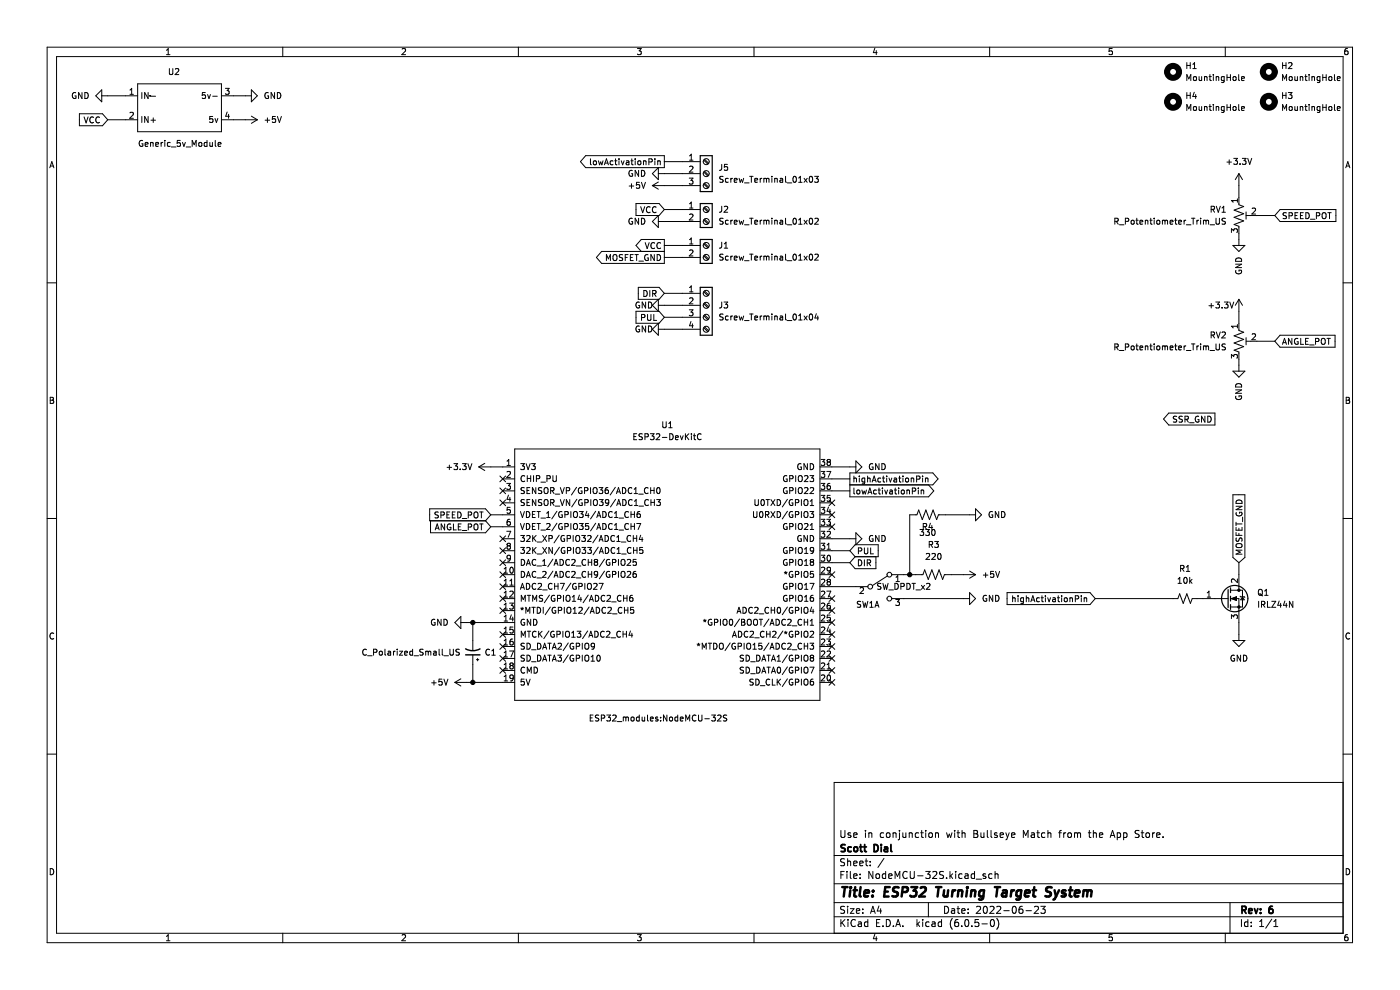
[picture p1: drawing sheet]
<svg xmlns="http://www.w3.org/2000/svg" width="297mm" height="210mm" viewBox="0 0 297 210" stroke-linecap="round" stroke-linejoin="round" font-family="sans-serif">
<path d="M0 0h296.9v210h-296.9z" fill-rule="evenodd" fill="#fff" stroke="#fff" stroke-width=".21"/>
<g fill="none" stroke="#000" stroke-width=".21">
<path d="M10 10h276.9v190h-276.9zM12 12h272.9v186h-272.9zM16.1 19.7a.58 .58 0 0 0-.8 .6 .58 .58 0 0 0 .8 .5v-.4h-.2M17.4 19.6v1.3l-.7-1.3v1.3M18 19.6a.64 .64 0 0 1 .7 .7 .64 .64 0 0 1-.7 .6zM21.6 19.1v2.5l-1.3-1.3zM27.6 19.1l.3-.4v1.3M29.2 17.8h17.8v10.1h-17.8zM30.1 19.6v1.3M31.4 19.6v1.3l-.7-1.3v1.3M35.3 11.6h.8M35.3 10.7l.4-.4v1.3"/>
<path d="M35.9 14.6v1l.3 .2h.3l.2-.2v-1M37.2 14.7l.5-.1 .2 .3-.8 .9h.8M43.6 19.6h-.7v.6h.6l.1 .6-.2 .1-.5-.1M47.8 18.7h.8l-.4 .5 .3 .1v.6l-.1 .1-.6-.1M53.3 19.1l1.3 1.2-1.3 1.3zM56.9 19.7a.58 .58 0 0 0-.7 .6 .58 .58 0 0 0 .8 .5v-.4h-.3M58.2 19.6v1.3l-.7-1.3v1.3M58.8 19.6a.64 .64 0 0 1 .8 .7 .64 .64 0 0 1-.8 .6zM60 10v2M85.3 10.4l.5-.1 .2 .4-.8 .9h.8M110 10v2M135.2 10.3h.8l-.4 .5 .4 .1v.6l-.2 .1-.6-.1"/>
<path d="M160 10v2M185.6 10.2l-.3 1h.8M185.9 10.7v.9M209.9 10v2M235.9 10.3h-.6v.6h.6v.6l-.1 .1-.5-.1M251.8 13.9h.7M251.8 13.3v1.3M251.8 17.1v-1.3l.4 .9 .4-.9v1.3M251.8 19.6v1.3M252.5 13.3v1.3M252.5 19.6v1.3M253 14.6h.8"/>
<path d="M253 13.6l.4-.3v1.3M253.2 16.4l.2-.2 .4 .2-.1 .6h-.5zM253.3 19.6l-.3 .9h.8M254.4 16.2v.8h.5M254.9 16.2v.9M255.5 16.4l.5-.1 .1 .8M255.5 16.2v.9M256.5 16.2h.5M256.7 15.8v1.1l.3 .2M257.4 15.8v.1M257.4 16.2v.9M258 16.4l.5-.1v.8"/>
<path d="M258 16.2v.9M259.7 16.3l-.4-.1-.2 .3 .1 .5h.5M259.7 16.2v1.1l-.2 .2h-.3M259.9 10v2M260.3 16.4h.7M260.3 15.8v1.3M261 15.8v1.3M261.6 16.4l.2-.2 .4 .2-.1 .6h-.5zM262.8 15.8v1.1l.2 .2M263.4 16.7l.6-.2-.1-.2-.3-.1-.2 .2v.6h.5M272.1 13.3v1.3M272.1 17.1v-1.3l.4 .9 .4-.9v1.3"/>
<path d="M272.1 19.6v1.3M272.1 13.9h.7M272.8 13.3v1.3M272.8 19.6v1.3M273.3 19.6h.8l-.4 .5 .3 .1v.6l-.2 .1-.5-.1M273.4 13.4l.4-.1 .3 .3-.8 1h.8M273.5 16.4l.2-.2 .4 .2-.1 .6h-.5zM274.7 16.2l.1 .8h.4M275.2 16.2v.9M275.8 16.4l.5-.1 .1 .8M275.8 16.2v.9M276.8 16.2h.5"/>
<path d="M277 15.8v1.1l.3 .2M277.7 15.8v.1M277.7 16.2v.9M278.3 16.4l.5-.1 .1 .8M278.3 16.2v.9M280 16.3l-.4-.1-.2 .3 .1 .5h.5M280 16.2v1.1l-.2 .2h-.3M280.6 15.8v1.3M280.6 16.4h.7M281.3 15.8v1.3M281.9 16.4l.2-.2 .4 .2-.1 .6h-.5zM283.1 15.8v1.1l.2 .2"/>
<path d="M283.7 16.7l.6-.2-.1-.2-.3-.1-.2 .2 .1 .6h.4M285.9 10.3l-.4 .1-.2 .2v.7l.2 .3 .4-.1v-.6l-.4-.1-.2 .2M10.6 35.6l.4-1.3 .4 1.3M10.7 35.2h.6M16.8 24.1h4.9l1.2 1.3-1.2 1.3h-4.9zM17.8 24.8l.5 1.3 .4-1.3M19.8 24.9a.56 .56 0 0 0-.8 .5 .56 .56 0 0 0 .8 .5M21.1 24.9a.56 .56 0 0 0-.8 .5 .56 .56 0 0 0 .8 .5M21.6 20.3h7.6M22.9 25.4h6.3M27.6 20h.7M27.6 23.9l.5-.1 .2 .4-.8 .9h.8"/>
<path d="M30.1 24.7v1.3M30.2 29.8a.58 .58 0 0 0-.7 .6 .58 .58 0 0 0 .8 .5v-.4h-.2M30.8 30.6l.6-.1-.1-.2-.3-.1-.2 .2 .1 .6h.4M31.4 24.7v1.3l-.7-1.3v1.3M31.7 20.3h.1M31.9 30.3h.5l.1 .8M31.9 30.2v.9M32 25.5h1M32 20.4h1M32.5 25v1M33 30.6l.6-.1v-.2l-.4-.1-.2 .2 .1 .6h.5M34.2 30.2v.9"/>
<path d="M34.5 30.2l-.3 .3M35 29.8v.1M35 30.2v.9M36.1 30.3l-.3-.1-.3 .3 .1 .5h.5M36.4 31.2h.9M38.2 29.8h-.6v.6l.6-.1v.6l-.2 .2-.4-.2M38.7 30.2l.3 .9 .3-.9M39.5 31.2h1M40.8 31.1v-1.3l.4 .9 .4-.9v1.3M42.2 30.3l.2-.1 .4 .1-.1 .7-.5-.1zM43.9 30.3l-.3-.1-.3 .3 .1 .5h.5M43.9 29.8v1.3"/>
<path d="M44 20.1l.3 .8 .3-.8M44.5 30.2l.1 .8 .5-.1M45.1 30.2v.9M45.1 24.7h-.6v.6h.6v.6l-.2 .1-.4-.1M45.1 20.4h1M45.6 25.1l.3 .9 .3-.9M45.7 29.8v1.1l.1 .2M46.3 30.6l.6-.1-.1-.2-.3-.1-.2 .2v.6h.5M47 20.3h6.3M47 25.4h7.6M48.2 23.8l-.3 .9h.8M48.5 24.2v.9"/>
<path d="M53.3 24.6l1.3 .8M54.6 25.4l-1.3 .8M56.2 25.5h1M56.7 25v1M58.4 24.7h-.6v.6h.6v.6l-.2 .1-.4-.1M58.8 24.7l.5 1.3 .4-1.3M124.2 33h16.7v2.6h-16.7l-1.1-1.3zM125.3 33.7v1.1l.1 .2M125.9 34.2l.2-.1 .4 .1-.1 .7-.5-.1zM127 34.1l.2 .9 .2-.6 .3 .6 .2-.9M128.2 35l.4-1.3 .5 1.3M128.3 34.6h.7"/>
<path d="M130 34.2l-.3-.1-.3 .3 .2 .5h.4M130.4 34.1h.5M130.6 33.7v1.1l.3 .2M131.3 33.7v.1M131.3 34.1v.9M131.8 34.1l.3 .9 .3-.9M132.9 34.2h.5v.8M133.4 34.4l-.6 .3 .2 .3 .4-.1M133.5 39.5h.9M133.8 34.1h.5M134 39v.9M134 33.7v1.1l.3 .2"/>
<path d="M134.1 36.2a.58 .58 0 0 0-.7 .6 .58 .58 0 0 0 .8 .5v-.4h-.2M134.8 33.7v.1M134.8 34.1v.9M135.4 34.2l.1-.1 .4 .1-.1 .7-.4-.1zM135.5 36.1v1.3l-.8-1.3v1.3M135.7 38.7h-.6l-.1 .6 .6-.1 .1 .6-.2 .1-.5-.1M136.1 36.1a.64 .64 0 0 1 .7 .7 .64 .64 0 0 1-.7 .6zM136.1 38.7l.4 1.2 .4-1.2M136.5 34.2h.5l.1 .8M136.5 34.1v.9M137.7 34.4l.6-.1v-.5l-.6-.1v1.3M138.4 39.4l1.3 .7"/>
<path d="M138.4 39.4h10.2M138.9 33.7v.1M138.9 34.1v.9M139.5 34.2h.5l.1 .8M139.5 34.1v.9M139.7 35.6v2.5l-1.3-1.3zM139.7 36.8h8.9M139.7 38.6l-1.3 .8M140.9 34.3h7.7M146.2 37.8h.8l-.4 .5 .3 .1v.5l-.1 .2-.6-.2M146.3 35.4l.5-.2 .2 .4-.8 .9h.8M146.3 33.1l.3-.4v1.3"/>
<path d="M146.3 34h.7M149.3 39l.9 .9M149.3 36.5l.9 .8M149.3 34l.9 .8M149.5 38.9l.8 .8M149.5 36.3l.8 .9M149.5 33.8l.8 .8M153.1 34.9l-.1 1.1-.4 .1M153.4 37.5h-.7v.4l.6 .2 .1 .3-.2 .3-.5-.1M154.3 34.9h-.6l-.1 .6 .7-.1v.6l-.2 .1-.5-.1M154.5 37.9l-.4-.1-.2 .3 .1 .5h.5M155 37.8v.9"/>
<path d="M155.4 37.8l-.4 .3M155.8 38.3l.6-.2-.1-.2-.4-.1-.1 .2v.6h.5M156.8 37.8l.2 .9 .3-.6 .2 .6 .3-.9M157.9 38.8h1M159 37.4h.8M159.4 37.4v1.3M160.1 38.3l.6-.2v-.2l-.4-.1-.2 .2 .1 .6h.5M161.3 37.8v.9M161.6 37.8l-.3 .3M162.1 37.8v.9M162.1 37.9l.3-.1 .2 .2M162.6 38v.7"/>
<path d="M162.6 38l.2-.2 .3 .1v.8M163.7 37.4v.1M163.7 37.8v.9M164.4 37.8v.9M164.4 37.9h.4l.1 .8M165.5 37.9h.5v.8M166 38.1l-.6 .3 .2 .3 .4-.1M166.6 37.4v1.1l.2 .2M167 38.8h1M168.3 37.5l.2-.1a.68 .68 0 0 1 .5 .6 .68 .68 0 0 1-.5 .7l-.3-.5zM169.4 38.7h.8M169.4 37.8l.4-.4v1.3"/>
<path d="M170.6 37.8l.6 .9M171.2 37.8l-.6 .9M171.8 37.5l.2-.1a.68 .68 0 0 1 .4 .6 .68 .68 0 0 1-.4 .7l-.3-.5zM172.8 37.4h.8l-.4 .5 .3 .1v.6l-.1 .1-.6-.1M251.8 23.4v-1.2l.4 .9 .4-.9v1.2M251.8 20.2h.7M253.2 22.7l.2-.1 .4 .1-.1 .7-.5-.1zM253.7 20.1v.8M254.4 22.6v.8l.5-.1M254.9 22.6v.8M255.5 22.6v.8M255.5 22.7h.5l.1 .7"/>
<path d="M256.5 22.6h.5M256.7 22.2v1.1l.3 .1M257.4 22.2v.1M257.4 22.6v.8M258 22.6v.8M258 22.7h.5v.7M259.7 22.6v1l-.2 .3-.3-.1M259.7 22.7l-.4-.1-.2 .2 .1 .6h.5M260.3 34.4h1M260.3 22.2v1.2M260.3 22.8h.7M260.8 33.9v1"/>
<path d="M261 22.2v1.2M261.6 22.7l.2-.1 .4 .1-.1 .7-.5-.1zM261.7 33.6h.8l-.4 .5 .4 .1v.5l-.2 .2-.6-.2M262.8 22.2v1.1l.2 .1M262.8 36.8v6.6l1 .4-2 .8 2 .7-2 .8 2 .8-2 .7 1 .4v4.1M262.8 36.8l-.7 1.3M262.8 36.8l.8 1.3M263.1 34.7v.2M263.4 23l.6-.1-.1-.2-.3-.1-.2 .2v.6h.5M263.5 33.6h.8l-.4 .5 .4 .1v.5l-.2 .2-.6-.2M264.7 33.6l.4 1.3 .4-1.3M272.1 23.4v-1.2l.4 .9 .4-.9v1.2"/>
<path d="M272.1 20.2h.7M273.5 22.7l.2-.1 .4 .1-.1 .7-.5-.1zM274.7 22.6l.1 .8 .4-.1M275.2 22.6v.8M275.8 22.6v.8M275.8 22.7h.5l.1 .7M276.8 22.6h.5M277 22.2v1.1l.3 .1M277.7 22.2v.1M277.7 22.6v.8M278.3 22.6v.8M278.3 22.7h.5l.1 .7"/>
<path d="M280 22.6v1l-.2 .3-.3-.1M280 22.7l-.4-.1-.2 .2 .1 .6h.5M280.6 22.2v1.2M280.6 22.8h.7M281.3 22.2v1.2M281.9 22.7l.2-.1 .4 .1-.1 .7-.5-.1zM283.1 22.2v1.1l.2 .1M283.7 23l.6-.1-.1-.2-.3-.1-.2 .2 .1 .6h.4M285.5 35.6l.4-1.3 .5 1.3M285.6 35.2h.6M10 60h2M128.6 55.3v-1.3l.5 .9 .4-.9v1.3"/>
<path d="M130.1 54.2l.2-.2a.43 .43 0 0 1 .6 .4v.4a.42 .42 0 0 1-.4 .5 .42 .42 0 0 1-.5-.5zM132.1 54.1h-.7v.4l.6 .2 .1 .3-.2 .3-.5-.1M132.6 54.6h.5M133.2 54h-.6v1.3M133.7 54.6h.5M134.1 46.4a.58 .58 0 0 0-.7 .5 .58 .58 0 0 0 .8 .5v-.4h-.2M134.3 54h-.6v1.3h.6M134.7 54h.7M134.9 43.2h4.9l1.1 1.2-1.1 1.3h-4.9zM135.1 54v1.3M135.5 46.3v1.3l-.8-1.3v1.3M135.5 55.4h1"/>
<path d="M135.9 43.8l.4 1.3 .5-1.3M136.1 46.3a.64 .64 0 0 1 .7 .6 .64 .64 0 0 1-.7 .7zM136.9 51.5l.4 1.2 .4-1.2M137.5 54.1a.58 .58 0 0 0-.8 .5 .58 .58 0 0 0 .8 .6v-.5h-.2M137.9 44a.56 .56 0 0 0-.8 .5 .56 .56 0 0 0 .8 .5M138.8 54v1.3l-.7-1.3v1.3M138.9 51.6a.56 .56 0 0 0-.8 .5 .56 .56 0 0 0 .8 .5M139.2 44a.56 .56 0 0 0-.8 .5 .56 .56 0 0 0 .8 .5M139.4 54a.64 .64 0 0 1 .7 .6 .64 .64 0 0 1-.7 .7zM139.7 47h8.9M139.7 45.7v2.6l-1.3-1.3zM140.1 51.6a.56 .56 0 0 0-.8 .5 .56 .56 0 0 0 .8 .5"/>
<path d="M140.9 44.4h7.7M140.9 52.1h7.7M140.9 54.6h7.7M140.9 53.3h-13.3l-1.1 1.3 1.1 1.3h13.3v-5.1h-4.9l-1.1 1.3 1.1 1.2M146.3 45.5l.5-.1 .2 .4-.8 .9h.8M146.3 44.1h.7M146.3 43.2l.3-.3v1.2M146.3 50.8l.3-.3v1.3M146.3 53.1l.5-.1 .2 .4-.8 .9h.8M146.3 51.8h.7M149.3 46.7l.9 .8M149.3 44.1l.9 .9"/>
<path d="M149.3 54.3l.9 .8M149.3 51.7l.9 .9M149.5 46.5l.8 .8M149.5 43.9l.8 .9M149.5 54.1l.8 .8M149.5 51.6l.8 .8M153.1 43.8l-.1 1-.4 .2M153.1 51.4l-.1 1.1-.4 .1M153.4 54h-.7v.4l.6 .2 .1 .3-.2 .3-.5-.1M153.4 46.4h-.7v.4l.6 .2 .1 .3-.2 .3-.5-.1M153.6 43.9l.5-.1 .3 .3-.8 .9h.8M153.6 51.7l.4-.3v1.2"/>
<path d="M153.6 52.6h.8M154.5 46.8l-.4-.1-.2 .3 .1 .5h.5M154.5 54.4l-.4-.1-.2 .3 .1 .5h.5M155 46.7v.9M155 54.3v.9M155.4 46.7l-.4 .3M155.4 54.3l-.4 .3M155.8 47.1l.6-.1-.1-.2-.4-.1-.1 .2v.6h.5M155.8 54.8l.6-.2-.1-.2-.4-.1-.1 .2v.6h.5M156.8 46.7l.2 .9 .3-.6 .2 .6 .3-.9M156.8 54.3l.2 .9 .3-.6 .2 .6 .3-.9M157.9 47.7h1"/>
<path d="M157.9 55.3h1M159 46.3h.8M159 53.9h.8M159.4 46.3v1.3M159.4 53.9v1.3M160.1 47.1l.6-.1v-.2l-.4-.1-.2 .2 .1 .6h.5M160.1 54.8l.6-.2v-.2l-.4-.1-.2 .2 .1 .6h.5M161.3 46.7v.9M161.3 54.3v.9M161.6 46.7l-.3 .3M161.6 54.3l-.3 .3M162.1 46.8l.3-.1 .2 .2"/>
<path d="M162.1 46.7v.9M162.1 54.3v.9M162.1 54.5l.3-.2 .2 .2M162.6 46.9l.2-.2 .3 .1v.8M162.6 46.9v.7M162.6 54.5v.7M162.6 54.5l.2-.2 .3 .1v.8M163.7 46.3v.1M163.7 46.7v.9M163.7 53.9v.1M163.7 54.3v.9M164.4 46.8h.4l.1 .8"/>
<path d="M164.4 46.7v.9M164.4 54.3v.9M164.4 54.5l.4-.1 .1 .8M165.5 46.8h.5v.8M165.5 54.4h.5v.8M166 47l-.6 .3 .2 .3 .4-.1M166 54.6l-.6 .3 .2 .3 .4-.1M166.6 53.9v1.1l.2 .2M166.6 46.3v1.1l.2 .2M167 47.7h1M167 55.3h1M168.3 46.4l.2-.1a.68 .68 0 0 1 .5 .6 .68 .68 0 0 1-.5 .7l-.3-.5z"/>
<path d="M168.3 54l.2-.1a.68 .68 0 0 1 .5 .6 .68 .68 0 0 1-.5 .7l-.3-.5zM169.4 47.6h.8M169.4 46.7l.4-.4v1.3M169.4 54.3l.4-.4v1.3M169.4 55.2h.8M170.6 46.7l.6 .9M170.6 54.3l.6 .9M171.2 46.7l-.6 .9M171.2 54.3l-.6 .9M171.8 54l.2-.1a.68 .68 0 0 1 .4 .6 .68 .68 0 0 1-.4 .7l-.3-.5zM171.8 46.4l.2-.1a.68 .68 0 0 1 .4 .6 .68 .68 0 0 1-.4 .7l-.3-.5zM172.9 46.4l.5-.1 .2 .4-.8 .9h.8"/>
<path d="M172.9 54l.5-.1 .2 .4-.8 .9h.8M236.5 47l.6-.1 .1-.5-.7-.1v1.3M236.8 47l.4 .6M237.5 47.7h.9M238.7 47l.6-.1 .1-.5-.7-.1v1.3M240 46.8l.2-.1 .4 .1-.1 .7-.5-.1zM241 46.7h.5M241.2 46.3v1.1l.3 .2M241.8 47.1l.6-.1v-.2l-.4-.1-.2 .2 .1 .6h.5M243 46.7v.9M243 46.8h.5v.8M243.9 46.7h.5"/>
<path d="M244.1 46.3v1.1l.3 .2M244.8 46.3v.1M244.8 46.7v.9M245.5 46.8l.1-.1 .4 .1-.1 .7-.4-.1zM246.6 46.7v.9M246.6 46.8l.4-.1 .1 .2M247.1 46.9v.7M247.1 46.9l.2-.2 .3 .1 .1 .8M248.2 47.1l.6-.1v-.2l-.4-.1-.2 .2 .1 .6h.5M249.2 46.7h.5M249.4 46.3v1.1l.3 .2M250 47.1l.7-.1-.1-.2-.4-.1-.2 .2 .1 .6h.5"/>
<path d="M251.2 46.7v.9M251.6 46.7l-.4 .3M251.7 47.7h.9M252.8 46.3h.7M253.1 46.3v1.3M253.9 46.7v.9M254.3 46.7l-.4 .3M254.7 46.3v.1M254.7 46.7v.9M255.3 46.7v.9M255.3 46.8l.4-.1 .2 .2M255.9 46.9v.7"/>
<path d="M255.9 46.9l.1-.2 .3 .1 .1 .8M256.7 47.7h1M256.9 44.4h.6l.1-.5-.7-.1v1.2M257.2 44.4l.5 .6M258 46.3v1l.2 .3h.3l.2-.3v-1M258 43.8l.5 1.2 .4-1.2M259.2 45h.8M259.2 44.1l.4-.3v1.2M260 46.4h-.7v.4l.5 .2 .2 .3-.3 .3-.5-.1M261.2 49.3v-.8l.5 .5 .1-.4h.6l.1 .2-.1 .5M261.6 52.1h2.5l-1.3 1.2zM262.1 56h1.3l-1.3 .8h1.3"/>
<path d="M262.2 54.9a.68 .68 0 0 1 .8-.2 .68 .68 0 0 1 .4 .7h-1.3zM262.2 57.4a.58 .58 0 0 0 .6 .7 .58 .58 0 0 0 .5-.8h-.4v.2M262.5 42.2v.7M262.5 42.5h-1.3l.4 .4M264.3 45v1.5M264.3 45.7h6.1M265.6 44.3l.5-.2 .3 .4-.8 .9h.8M271.6 44.4h11.8v2.6h-11.8l-1.2-1.3zM272.9 45.2h-.6v.4l.5 .2 .1 .3-.2 .3-.5-.1M273.5 45.8l.6-.1v-.5l-.6-.1v1.3M274.7 45.7h.5M275.3 45.1h-.6v1.3h.6"/>
<path d="M275.9 45.7h.4M276.5 45.1h-.6v1.3h.6M277 45.1a.64 .64 0 0 1 .8 .6 .64 .64 0 0 1-.8 .7zM278 46.5h1M279.3 45.8l.6-.1v-.5l-.6-.1v1.3M280.7 45.2l.1-.1a.43 .43 0 0 1 .5 .4v.5a.42 .42 0 0 1-.4 .4 .42 .42 0 0 1-.4-.4zM281.7 45.1h.7M282 45.1v1.3M284.9 60h2M134.9 66h4.9l1.1 1.3-1.1 1.3h-4.9zM135.4 61h4.4l1.1 1.2-1.1 1.3h-4.4zM135.6 69.2a.58 .58 0 0 0-.7 .6 .58 .58 0 0 0 .8 .5v-.4h-.2"/>
<path d="M135.6 64.1a.58 .58 0 0 0-.7 .6 .58 .58 0 0 0 .8 .5v-.4h-.2M136.1 67.4l.6-.1 .1-.5-.7-.1v1.3M136.6 61.6a.64 .64 0 0 1 .7 .7 .64 .64 0 0 1-.7 .6zM137 64.1v1.2l-.8-1.2v1.2M137 69.1v1.3l-.8-1.3v1.3M137.4 66.7v1l.2 .3h.3l.2-.3v-1M137.6 69.1a.64 .64 0 0 1 .7 .7 .64 .64 0 0 1-.7 .6zM137.6 64.1a.64 .64 0 0 1 .7 .6 .64 .64 0 0 1-.7 .6zM137.9 61.6v1.3M138.4 64.8l1.3-1.3v2.5zM138.5 62.3l.6-.1v-.5l-.6-.1v1.3M138.7 66.7v1.3h.6"/>
<path d="M138.8 62.3l.4 .6M139.7 68.6v2.5l-1.3-1.3zM139.7 69.8h8.9M139.7 64.8h8.9M140.9 62.2h7.7M140.9 67.3h7.7M146.2 65.7h.8l-.4 .5 .3 .1v.6l-.1 .1-.6-.1M146.3 61l.3-.4v1.3M146.3 63.3l.5-.1 .2 .3-.8 .9h.8M146.3 61.9h.7M146.6 68.2l-.3 .9h.8M146.9 68.7v.8"/>
<path d="M149.3 69.5l.9 .8M149.3 67l.9 .8M149.3 64.4l.9 .9M149.3 61.9l.9 .8M149.5 69.3l.8 .9M149.5 66.8l.8 .8M149.5 64.3l.8 .8M149.5 61.7l.8 .9M153.1 64.1l-.1 1.1-.4 .1M153.4 66.7h-.7v.4l.6 .2 .1 .3-.2 .3-.5-.1M153.6 64.1h.8l-.4 .5 .3 .1v.5l-.2 .1-.5-.1M154.5 67.1l-.4-.1-.2 .3 .1 .5h.5"/>
<path d="M155 67v.9M155.4 67l-.4 .3M155.8 67.5l.6-.2-.1-.2-.4-.1-.1 .2v.6h.5M156.8 67l.2 .9 .3-.6 .2 .6 .3-.9M157.9 68h1M159 66.6h.8M159.4 66.6v1.3M160.1 67.5l.6-.2v-.2l-.4-.1-.2 .2 .1 .6h.5M161.3 67v.9M161.6 67l-.3 .3M162.1 67v.9M162.1 67.2l.3-.2 .2 .2"/>
<path d="M162.6 67.2v.7M162.6 67.2l.2-.2 .3 .1v.8M163.7 66.6v.1M163.7 67v.9M164.4 67v.9M164.4 67.2l.4-.1 .1 .8M165.5 67.1h.5v.8M166 67.3l-.6 .3 .2 .3 .4-.1M166.6 66.6v1.1l.2 .2M167 68h1M168.3 66.7l.2-.1a.68 .68 0 0 1 .5 .6 .68 .68 0 0 1-.5 .7l-.3-.5zM169.4 67l.4-.4v1.3"/>
<path d="M169.4 67.9h.8M170.6 67l.6 .9M171.2 67l-.6 .9M171.8 66.7l.2-.1a.68 .68 0 0 1 .4 .6 .68 .68 0 0 1-.4 .7l-.3-.5zM173.2 66.5l-.3 1h.8M173.5 67v.9M236.5 73.6h.6l.1-.5-.7-.1v1.2M236.8 73.6l.4 .6M237.5 74.3h.9M238.7 73.6h.6l.1-.5-.7-.1v1.2M240 73.5l.2-.1 .4 .1-.1 .7-.5-.1zM241 73.4h.5"/>
<path d="M241.2 73v1l.3 .2M241.8 73.8l.6-.1v-.3h-.4l-.2 .2 .1 .6h.5M243 73.5l.5-.1v.8M243 73.4v.8M243.9 73.4h.5M244.1 73v1l.3 .2M244.8 73v.1M244.8 73.4v.8M245.5 73.5l.1-.1 .4 .1-.1 .7-.4-.1zM246.6 73.5l.4-.1 .1 .2M246.6 73.4v.8M247.1 73.6l.2-.2h.3l.1 .8"/>
<path d="M247.1 73.6v.6M248.2 73.8l.6-.1v-.3h-.4l-.2 .2 .1 .6h.5M249.2 73.4h.5M249.4 73v1l.3 .2M250 73.8l.7-.1-.1-.3h-.4l-.2 .2 .1 .6h.5M251.2 73.4v.8M251.6 73.4l-.4 .2M251.7 74.3h.9M252.8 73h.7M253.1 73v1.2M253.9 73.4v.8M254.3 73.4l-.4 .2"/>
<path d="M254.7 73v.1M254.7 73.4v.8M255.3 73.5l.4-.1 .2 .2M255.3 73.4v.8M255.9 73.6l.1-.2h.3l.1 .8M255.9 73.6v.6M256.5 64.9h.9M256.7 74.3h1M256.9 71.1l.6-.1 .1-.5-.7-.1v1.3M257 64.4v.9M257.2 71.1l.5 .6M257.9 64.1h.8l-.4 .5 .4 .1v.5l-.2 .1-.6-.1"/>
<path d="M258 73v1l.2 .2h.3l.2-.2v-1M258 70.4l.5 1.3 .4-1.3M259.2 70.5l.5-.1 .3 .4-.8 .9h.8M259.3 65.2v.1M259.7 64.1h.8l-.4 .5 .4 .1v.5l-.2 .1-.6-.1M260 73l-.7 .1v.3l.5 .3 .2 .3-.3 .2h-.5M260.9 64.1l.4 1.2 .4-1.2M261.2 76v-.8l.5 .4 .1-.3h.6l.1 .1-.1 .6M261.6 78.7h2.5l-1.3 1.3zM262.5 68.8v.8M262.5 69.2h-1.3l.4 .4M262.8 63.5v6.6l1 .4-2 .7 2 .8-2 .8 2 .7-2 .8 1 .4v4"/>
<path d="M262.8 63.5l-.7 1.3M262.8 63.5l.8 1.3M264.3 71.6v1.5M264.3 72.4h6.1M265.6 70.9l.5-.1 .3 .4-.8 .9h.8M271.6 71.1h11.6v2.6h-11.6l-1.2-1.3zM272.1 73l.4-1.2 .4 1.2M272.2 72.7h.6M274.1 71.8v1.2l-.8-1.2v1.2M275.3 71.8a.58 .58 0 0 0-.7 .6 .58 .58 0 0 0 .8 .5v-.4h-.2M275.9 71.8v1.2h.6M277 72.4h.4"/>
<path d="M277.6 71.8h-.6v1.2h.6M277.8 73.2h1M279.1 72.4h.6v-.5l-.6-.1v1.2M280.4 72l.2-.2a.43 .43 0 0 1 .5 .4v.4a.42 .42 0 0 1-.4 .5 .42 .42 0 0 1-.4-.5zM281.5 71.8h.7M281.9 71.8v1.2M10.7 84.3h.4l.2 .2-.2 .4 .2 .1 .1 .3-.2 .3h-.5zM10.7 84.9h.4M94.8 99.1h1M95.3 98.7v.9M96.3 98.3h.8l-.4 .5 .3 .2v.5l-.2 .1-.5-.1M97.6 99.5v.1"/>
<path d="M98.1 98.3h.8l-.4 .5 .3 .2v.5l-.1 .1-.6-.1M99.3 98.3l.4 1.3 .4-1.3M101.6 99l1.2 .8M101.6 99h7.6M102.8 98.3l-1.2 .7M107.6 98.7h.7M107.6 97.8l.3-.3v1.2M109.2 95.2h64.7v53.4h-64.7zM110.5 98.3h.8l-.5 .5 .4 .2v.5l-.2 .1-.5-.1M111.6 98.3l.4 1.3 .5-1.3M112.8 98.3h.7l-.4 .5 .4 .2v.5l-.2 .1-.5-.1M134.5 92.6h.4"/>
<path d="M135.1 92h-.6v1.3h.6M136.3 92.1h-.7v.4l.6 .2 .1 .3-.3 .3-.4-.1M136.8 92.7l.6-.1 .1-.5-.7-.1v1.3M138 92h.8l-.5 .5 .4 .1v.5l-.2 .2-.5-.2M139.2 92.1l.5-.1 .3 .4-.8 .9h.8M140.5 92.8h1M140.6 89.5v1l.2 .2h.4l.1-.2v-1M141.9 90.7h.7M141.9 89.8l.3-.3v1.2M142.1 92a.64 .64 0 0 1 .7 .6 .64 .64 0 0 1-.7 .7zM143.3 92.8l.6-.1-.1-.2-.3-.1-.2 .2 .1 .6h.4M144.3 92.4l.3 .9 .3-.9"/>
<path d="M145.4 92v1.3M145.6 92.5l.5 .8M146.1 92l-.7 .7M146.7 92v.1M146.7 92.4v.9M147.1 92.4h.5M147.3 92v1.1l.3 .2M148.7 92.1a.56 .56 0 0 0-.8 .5 .56 .56 0 0 0 .8 .5M170 98.4a.58 .58 0 0 0-.8 .6 .58 .58 0 0 0 .8 .5v-.4h-.2M171.3 98.3v1.3l-.7-1.3v1.3M171.9 98.3a.64 .64 0 0 1 .7 .7 .64 .64 0 0 1-.7 .6zM173.9 99h7.7"/>
<path d="M174.2 100h.8l-.5 .5 .4 .1v.5l-.2 .2-.5-.2M174.2 97.5h.8l-.5 .4 .4 .2v.5l-.2 .1-.5-.1M175.4 100h.8l-.5 1.3M175.7 98l-.2-.2 .2-.3h.2l.3 .2-.3 .3M175.7 98l-.2 .2v.4l.2 .1h.2l.3-.2-.1-.4-.2-.1M175.7 98h.2M181.6 97.8l1.2 1.2-1.2 1.3zM185.1 98.4a.58 .58 0 0 0-.7 .6 .58 .58 0 0 0 .8 .5v-.4h-.2M186.5 98.3v1.3l-.7-1.3v1.3M187.1 98.3a.64 .64 0 0 1 .7 .7 .64 .64 0 0 1-.7 .6zM247.9 87.6h9.8v2.6h-9.8l-1.1-1.3zM249.6 88.3h-.5l-.2 .2 .1 .3 .6 .3v.3l-.7 .1"/>
<path d="M250.8 88.3l-.6 .1v.4l.5 .2 .1 .3-.2 .3-.5-.1M251.4 88.9h.6v-.5l-.6-.1v1.3M251.7 88.9l.4 .7M252.4 89.7h.9M254.3 88.3a.58 .58 0 0 0-.7 .6 .58 .58 0 0 0 .7 .5v-.4h-.2M255.6 88.3v1.3l-.7-1.3v1.3M256.2 88.3a.64 .64 0 0 1 .8 .6 .64 .64 0 0 1-.8 .7zM262.1 82.7h1.3l-1.3 .7h1.3M262.2 81.6a.68 .68 0 0 1 .8-.2 .68 .68 0 0 1 .4 .7h-1.3zM262.2 84a.58 .58 0 0 0 .6 .8 .58 .58 0 0 0 .5-.8h-.4v.2M285.6 84.3h.4l.3 .2-.3 .4 .3 .1v.3l-.2 .3h-.5zM285.6 84.9h.4"/>
<path d="M10 110h2M91.3 110.5v2.5h11.7l1.1-1.3M92.3 112.4l.5-1.3 .4 1.3M92.4 112h.7M93 108.7l-.5-.1-.2 .2 .1 .3 .5 .3v.3l-.6 .1M93.5 109.3l.6-.1 .1-.5-.7-.1v1.3M94.3 111.1v1.3l-.7-1.3v1.3M94.8 109.2h.4M95.4 108.6h-.6v1.3h.6M95.6 111.2a.58 .58 0 0 0-.7 .6 .58 .58 0 0 0 .8 .5v-.4h-.3M96 109.2h.4M96.2 111.1v1.3h.6"/>
<path d="M96.6 108.6h-.6v1.3h.6M97.1 108.6a.64 .64 0 0 1 .7 .6 .64 .64 0 0 1-.7 .7zM97.2 111.7h.4M97.8 111.1h-.6v1.3h.6M98.1 110h.9M98.1 112.5h.9M99.3 109.3l.6-.1 .1-.5-.7-.1v1.3M99.3 111.8l.6-.1 .1-.4-.7-.2v1.3M100.6 111.3l.3-.2a.43 .43 0 0 1 .5 .5v.4a.42 .42 0 0 1-.4 .4 .42 .42 0 0 1-.5-.4zM100.6 108.8l.3-.2a.43 .43 0 0 1 .5 .4v.4a.42 .42 0 0 1-.4 .5 .42 .42 0 0 1-.5-.5zM101.8 108.6h.7M101.8 111.1h.7"/>
<path d="M102.1 108.6v1.3M102.1 111.1v1.3M103 110.5l1.1 1.2M104.1 109.2h5.1M104.1 111.7h5.1M104.1 109.2l-1.1-1.3h-11.8v2.6h11.8M104.1 109.2l-1.1 1.3M106 116.2l1.3 1.2M106 113.7l1.3 1.2M106 118.7l1.3 1.3M106 101l1.3 1.2M106 106.1l1.3 1.2"/>
<path d="M106 103.5l1.3 1.2M106.7 114.3h2.5M106.7 101.6h2.5M106.7 104.1h2.5M106.7 119.4h2.5M106.7 116.8h2.5M106.7 106.7h2.5M107.3 101l-1.3 1.2M107.3 113.7l-1.3 1.2M107.3 118.7l-1.3 1.3M107.3 116.2l-1.3 1.2M107.3 103.5l-1.3 1.2"/>
<path d="M107.3 106.1l-1.3 1.2M107.5 102.5h.8l-.4 .5 .3 .1v.6l-.2 .1-.5-.1M107.5 112.7h.8l-.5 1.3M107.6 100.1l.4-.1 .3 .4-.8 .9h.8M107.8 115.8l-.2-.3 .2-.3 .4 .1 .1 .2-.3 .3M107.8 115.8l-.2 .2v.3l.2 .2h.2l.3-.2v-.3l-.3-.2M107.8 115.8h.2M107.9 105l-.3 .9h.7M108.2 110.2h-.4l-.2 .3v.7l.2 .2 .4-.1v-.6l-.4-.1-.2 .3M108.2 105.5v.8M108.2 107.6h-.6v.6h.6v.6l-.2 .1-.4-.1M108.3 118.3l-.3 .3-.3-.1-.1-.6 .4-.1 .3 .2-.1 .7-.2 .3h-.3"/>
<path d="M110.4 108.5l.4 1.3 .5-1.3M110.4 111l.4 1.3 .5-1.3M110.5 116.1h.8l-.5 .5 .4 .1v.6l-.2 .1-.5-.1M110.5 113.6h.8l-.5 .5 .4 .1v.5l-.2 .2-.5-.2M110.6 118.7a.64 .64 0 0 1 .7 .6 .64 .64 0 0 1-.7 .6zM111.3 106l-.7 .1v.4l.5 .2 .2 .3-.3 .2h-.5M111.3 103.5h-.7v.4l.5 .3 .2 .3-.3 .2-.5-.1M111.3 101a.56 .56 0 0 0-.8 .5 .56 .56 0 0 0 .8 .5M111.7 108.5a.64 .64 0 0 1 .7 .6 .64 .64 0 0 1-.7 .7zM111.7 111a.64 .64 0 0 1 .7 .7 .64 .64 0 0 1-.7 .6zM111.7 119.9l.4-1.2 .4 1.2M111.7 113.7l.5-.1 .3 .3-.8 1h.8"/>
<path d="M111.7 116.2l.5-.1 .3 .4-.8 .9h.8M111.8 104h.4M111.8 106.6h.4M111.8 119.6h.6M111.9 100.9v1.3M111.9 101.5h.7M112.4 103.4h-.6v1.3h.6M112.4 106h-.6v1.2h.6M112.6 100.9v1.3M112.9 109.1h.5M112.9 111.7h.5M113 113.6v1.3"/>
<path d="M113 116.1v1.3M113.2 100.9v1.3M113.2 114.1l.5 .8M113.2 116.7l.5 .7M113.5 108.5h-.6v1.3h.6M113.5 111h-.6v1.3h.6M113.7 118.8a.56 .56 0 0 0-.8 .5 .56 .56 0 0 0 .8 .5M113.7 103.4v1.3l-.8-1.3v1.3M113.7 106v1.2l-.8-1.2v1.2M113.7 113.6l-.7 .7M113.7 116.1l-.7 .8M113.8 101.6l.6-.1 .1-.5-.7-.1v1.3"/>
<path d="M113.9 108.5h.7M113.9 111h.7M114 115h.9M114 117.5h.9M114.3 108.5v1.3M114.3 111v1.3M114.8 102.3h.9M114.8 109.9h.9M114.8 112.4h.9M114.9 103.5h-.6v.4l.5 .3 .1 .3-.2 .2-.5-.1M114.9 106l-.6 .1v.4l.5 .2 .1 .3-.2 .2h-.5M115.1 119.9h.7"/>
<path d="M115.1 113.6l.9 1.3M115.1 116.1l.9 1.3M115.1 119l.4-.3v1.2M115.5 106.1l.2-.1a.43 .43 0 0 1 .6 .4v.4a.42 .42 0 0 1-.5 .5 .42 .42 0 0 1-.4-.5zM115.5 103.6l.2-.2a.43 .43 0 0 1 .6 .5v.4a.42 .42 0 0 1-.5 .4 .42 .42 0 0 1-.4-.4zM116 109.8h.7M116 111.2l.5-.2 .2 .4-.8 .9h.8M116 108.9l.3-.4v1.3M116 113.6l-.9 1.3M116 116.1l-.9 1.3M116 101.6l.6-.1 .1-.5-.7-.1v1.3M116.5 114.3l.6-.1v-.5l-.6-.1v1.3"/>
<path d="M116.8 106.6h.6l.1-.5-.7-.1v1.2M116.8 104.1l.6-.1 .1-.5-.7-.1v1.3M117.1 104.1l.4 .6M117.1 106.6l.4 .6M117.2 116.1v1.3l-.7-1.3v1.3M117.3 100.9v1l.2 .3 .4-.1 .1-.2v-1M117.3 118.6l-1.1 1.6M117.5 119.9l.5-1.2 .4 1.2M117.7 119.6h.6M117.8 104.8h.9M117.8 107.4h.9M118.1 108.4l-1 1.7"/>
<path d="M118.1 111l-1 1.6M118.6 113.5l-1.1 1.7M118.7 116.1l-1.1 1.6M118.8 118.7a.64 .64 0 0 1 .7 .6 .64 .64 0 0 1-.7 .6zM118.9 103.4l.4 1.3 .4-1.3M118.9 106l.4 1.2 .4-1.2M119.2 108.6a.58 .58 0 0 0-.7 .6 .58 .58 0 0 0 .8 .5v-.5h-.2M119.2 111.1a.58 .58 0 0 0-.7 .6 .58 .58 0 0 0 .8 .5v-.4h-.2M119.7 113.6a.58 .58 0 0 0-.7 .6 .58 .58 0 0 0 .8 .5v-.4h-.3M119.8 116.2a.58 .58 0 0 0-.8 .6 .58 .58 0 0 0 .8 .5v-.4h-.2M119.8 109.2l.6-.1 .1-.5-.7-.1v1.3M119.8 111.7h.6l.1-.5-.7-.2v1.3"/>
<path d="M120.1 104.1l.6-.1 .1-.5-.7-.1v1.3M120.3 114.3l.6-.1 .1-.5-.7-.1v1.3M120.4 116.8l.6-.1v-.5l-.6-.1v1.3M120.8 118.8a.56 .56 0 0 0-.8 .5 .56 .56 0 0 0 .8 .5M120.9 106v1.2l-.8-1.2v1.2M121.1 108.5v1.3M121.1 111v1.3M121.3 118.8l.5-.1 .2 .3-.8 .9h.8M121.6 113.6v1.3M121.7 116.1v1.3M121.7 111.2l.3-.2a.43 .43 0 0 1 .5 .5v.4a.42 .42 0 0 1-.4 .4 .42 .42 0 0 1-.4-.4zM121.7 108.7l.3-.2a.43 .43 0 0 1 .5 .4v.5a.42 .42 0 0 1-.4 .4 .42 .42 0 0 1-.4-.4z"/>
<path d="M122.2 113.8l.2-.2a.43 .43 0 0 1 .6 .4v.4a.42 .42 0 0 1-.4 .5 .42 .42 0 0 1-.5-.5zM122.3 116.3l.2-.2a.43 .43 0 0 1 .5 .4v.5a.42 .42 0 0 1-.4 .4 .42 .42 0 0 1-.4-.4zM122.3 103.4l-1.1 1.6M122.4 105.9l-1.1 1.6M122.9 108.5h.8l-.4 .5 .3 .1v.6l-.1 .1-.6-.1M122.9 111h.8l-.4 .5 .3 .2v.5l-.1 .1-.6-.1M123.4 113.6h.8l-.4 .5 .3 .1v.5l-.2 .2-.5-.2M123.4 103.5a.58 .58 0 0 0-.7 .6 .58 .58 0 0 0 .8 .5v-.4h-.3M123.5 116.1h.8l-.5 .5 .4 .1v.6l-.2 .1-.5-.1M123.5 106a.58 .58 0 0 0-.8 .6 .58 .58 0 0 0 .8 .5v-.4h-.2M124 104.1l.6-.1 .1-.5-.7-.1v1.3M124.1 106.6h.6v-.5l-.6-.1v1.2"/>
<path d="M124.3 118.8a.56 .56 0 0 0-.8 .5 .56 .56 0 0 0 .8 .5M124.5 108.4l-.3 1h.8M124.7 116.1h.8l-.5 .5 .4 .1v.6l-.2 .1-.5-.1M124.7 113.7l.5-.1 .2 .3-.8 1h.8M124.8 108.9v.9M124.8 118.7v1.2M124.8 119.3h.7M124.9 111h-.6l-.1 .7 .6-.1 .1 .6-.2 .1-.5-.1M125.3 103.4v1.3M125.3 106v1.2M125.5 118.7v1.2M125.9 103.6l.2-.2a.43 .43 0 0 1 .6 .5v.4a.42 .42 0 0 1-.5 .4 .42 .42 0 0 1-.4-.4z"/>
<path d="M125.9 106.1l.3-.1a.43 .43 0 0 1 .5 .4v.4a.42 .42 0 0 1-.4 .5 .42 .42 0 0 1-.4-.5zM126.3 119.2l-.2 .3v.2l.2 .2h.2l.3-.2-.1-.4-.2-.1M126.3 119.2l-.2-.2 .2-.3h.2l.3 .2-.3 .3M126.3 119.2h.2M126.4 111l-1.1 1.6M126.4 108.4l-1.1 1.7M126.6 109.8l.4-1.3 .5 1.3M126.6 112.3l.4-1.3 .5 1.3M126.7 109.4h.6M126.7 112h.6M126.9 113.5l-1.1 1.7M126.9 116.1l-1.1 1.6"/>
<path d="M127.1 103.4h.8l-.4 .5 .3 .1v.6l-.2 .1-.5-.1M127.1 114.9l.4-1.3 .4 1.3M127.2 106h.7l-.4 .5 .4 .1v.5l-.2 .1-.5-.1M127.2 117.4l.4-1.3 .4 1.3M127.2 114.5h.6M127.3 117h.6M127.9 108.5a.64 .64 0 0 1 .7 .6 .64 .64 0 0 1-.7 .7zM127.9 111a.64 .64 0 0 1 .7 .7 .64 .64 0 0 1-.7 .6zM128.2 118.6l-1 1.6M128.4 113.6a.64 .64 0 0 1 .7 .6 .64 .64 0 0 1-.7 .7zM128.4 116.1a.64 .64 0 0 1 .8 .7 .64 .64 0 0 1-.8 .6zM129 103.4l-.4 .1-.2 .2v.8l.2 .2 .4-.1v-.6l-.4-.1-.2 .3"/>
<path d="M129.1 106.5l-.2 .3-.4-.1v-.6l.4-.1 .2 .2v.7l-.2 .3h-.4M129.3 118.7a.58 .58 0 0 0-.7 .6 .58 .58 0 0 0 .8 .5v-.4h-.3M129.9 108.6a.56 .56 0 0 0-.8 .5 .56 .56 0 0 0 .8 .6M129.9 111.2a.56 .56 0 0 0-.8 .5 .56 .56 0 0 0 .8 .5M129.9 119.3h.6l.1-.5-.7-.1v1.2M130.4 109.8h.7M130.4 113.7a.56 .56 0 0 0-.8 .5 .56 .56 0 0 0 .8 .5M130.4 112.3h.7M130.4 111.4l.3-.4v1.3M130.4 108.9l.3-.4v1.3M130.4 116.2a.56 .56 0 0 0-.8 .6 .56 .56 0 0 0 .8 .5M130.5 103.4l-1.1 1.6"/>
<path d="M130.6 105.9l-1.1 1.6M130.8 104.7l.4-1.3 .4 1.3M130.8 114.9h.8M130.8 113.9l.4-.3v1.3M130.8 107.2l.5-1.2 .4 1.2M130.9 116.5l.4-.4v1.3M130.9 117.4h.7M130.9 104.3h.6M131 106.9h.6M131.2 118.7v1.2M131.3 109.9h1M131.3 112.4h1"/>
<path d="M131.8 118.8l.2-.1a.43 .43 0 0 1 .6 .4v.4a.42 .42 0 0 1-.4 .5 .42 .42 0 0 1-.5-.5zM131.8 115h1M131.9 117.5h.9M132 103.4a.64 .64 0 0 1 .8 .7 .64 .64 0 0 1-.8 .6zM132.1 106a.64 .64 0 0 1 .7 .6 .64 .64 0 0 1-.7 .6zM133.1 118.8l.5-.1 .2 .3-.8 .9h.8M133.3 108.6a.56 .56 0 0 0-.8 .5 .56 .56 0 0 0 .8 .6M133.3 111.2a.56 .56 0 0 0-.8 .5 .56 .56 0 0 0 .8 .5M133.8 113.7a.56 .56 0 0 0-.8 .5 .56 .56 0 0 0 .8 .5M133.9 116.2a.56 .56 0 0 0-.8 .6 .56 .56 0 0 0 .8 .5M133.9 109.1h.7M133.9 108.5v1.3"/>
<path d="M133.9 111v1.3M133.9 111.7h.7M134 103.5a.56 .56 0 0 0-.7 .6 .56 .56 0 0 0 .7 .5M134.1 106.1a.56 .56 0 0 0-.8 .5 .56 .56 0 0 0 .8 .5M134.3 113.6v1.3M134.3 114.2h.8M134.4 116.1v1.3M134.4 116.7h.7M134.5 104.7h.8M134.5 103.8l.4-.4v1.3M134.6 107.2h.7M134.6 106.3l.4-.3v1.2"/>
<path d="M134.6 108.5v1.3M134.6 111v1.3M135 118.7h-.7v.6l.6-.1 .1 .6-.2 .1-.5-.1M135.1 111h.8l-.5 1.3M135.1 113.6v1.3M135.1 116.1v1.3M135.5 104.8h1M135.6 107.4h.9M135.7 108.5l-.3 .1-.2 .2-.1 .7 .3 .3 .4-.1-.1-.6-.3-.1-.3 .2M135.9 113.5l-.3 .9h.8M136.2 114v.9M136.3 116.1h-.6v.6h.6v.6l-.1 .1-.5-.1"/>
<path d="M137.5 103.5a.56 .56 0 0 0-.8 .6 .56 .56 0 0 0 .8 .5M137.6 106.1a.56 .56 0 0 0-.8 .5 .56 .56 0 0 0 .8 .5M138 104h.8M138 103.4v1.3M138.1 106.6h.7M138.1 106v1.2M138.8 103.4v1.3M138.8 106v1.2M139.3 106h.8l-.4 .5 .3 .1v.5l-.2 .1-.5-.1M139.4 103.5l.2-.1a.68 .68 0 0 1 .4 .7 .68 .68 0 0 1-.4 .6l-.3-.5zM159.9 108.5v1l.2 .3h.2l.3-.3v-1M160.2 106v1l.2 .2h.2l.3-.2v-1"/>
<path d="M161.2 108.6l.2-.1a.68 .68 0 0 1 .5 .6 .68 .68 0 0 1-.5 .7l-.3-.5zM161.5 106.1l.2-.1a.68 .68 0 0 1 .5 .6 .68 .68 0 0 1-.5 .6l-.3-.4zM162.4 109.2l.6-.1 .1-.5-.7-.1v1.3M162.5 106h.7M162.7 109.2l.4 .6M162.9 106v1.2M163.5 108.5l.9 1.3M163.5 106l.9 1.2M164.4 108.5l-.9 1.3M164.4 106l-.9 1.2M164.9 108.5a.64 .64 0 0 1 .7 .6 .64 .64 0 0 1-.7 .7zM164.9 106a.64 .64 0 0 1 .7 .6 .64 .64 0 0 1-.7 .6z"/>
<path d="M166.9 118.7a.58 .58 0 0 0-.7 .6 .58 .58 0 0 0 .8 .5v-.4h-.3M166.9 111.1a.58 .58 0 0 0-.7 .6 .58 .58 0 0 0 .8 .5v-.4h-.3M166.9 116.2a.58 .58 0 0 0-.7 .6 .58 .58 0 0 0 .8 .5v-.4h-.3M166.9 103.5a.58 .58 0 0 0-.7 .6 .58 .58 0 0 0 .8 .5v-.4h-.3M166.9 100.9a.58 .58 0 0 0-.7 .6 .58 .58 0 0 0 .8 .5v-.4h-.3M167 108.4l-1 1.7M167 105.9l-1 1.6M167.5 101.6l.6-.1 .1-.5-.7-.1v1.3M167.5 111.7h.6l.1-.5-.7-.2v1.3M167.5 116.8l.6-.1 .1-.5-.7-.1v1.3M167.5 119.3h.6l.1-.5-.7-.1v1.2M167.5 104.1l.6-.1 .1-.5-.7-.1v1.3"/>
<path d="M168.1 108.6a.58 .58 0 0 0-.7 .6 .58 .58 0 0 0 .8 .5v-.5h-.2M168.1 106a.58 .58 0 0 0-.7 .6 .58 .58 0 0 0 .8 .5v-.4h-.2M168.7 106.6h.6l.1-.5-.7-.1v1.2M168.7 109.2l.6-.1 .1-.5-.7-.1v1.3M168.8 100.9v1.3M168.8 103.4v1.3M168.8 111v1.3M168.8 116.1v1.3M168.8 118.7v1.2M169.4 101.1l.2-.2a.43 .43 0 0 1 .6 .4v.4a.42 .42 0 0 1-.4 .5 .42 .42 0 0 1-.5-.5zM169.4 118.8l.2-.1a.43 .43 0 0 1 .6 .4v.4a.42 .42 0 0 1-.4 .5 .42 .42 0 0 1-.5-.5zM169.4 116.3l.2-.2a.43 .43 0 0 1 .6 .4v.5a.42 .42 0 0 1-.4 .4 .42 .42 0 0 1-.5-.4z"/>
<path d="M169.4 111.2l.2-.2a.43 .43 0 0 1 .6 .5v.4a.42 .42 0 0 1-.4 .4 .42 .42 0 0 1-.5-.4zM169.4 103.6l.2-.2a.43 .43 0 0 1 .6 .5v.4a.42 .42 0 0 1-.4 .4 .42 .42 0 0 1-.5-.4zM170 113.6a.58 .58 0 0 0-.8 .6 .58 .58 0 0 0 .8 .5v-.4h-.2M170 106v1.2M170 108.5v1.3M170.6 108.7l.3-.2a.43 .43 0 0 1 .5 .4v.5a.42 .42 0 0 1-.4 .4 .42 .42 0 0 1-.4-.4zM170.6 106.1l.3-.1a.43 .43 0 0 1 .5 .4v.4a.42 .42 0 0 1-.4 .5 .42 .42 0 0 1-.4-.5zM170.7 103.5l.5-.1 .2 .4-.8 .9h.8M170.7 119.9h.7M170.7 111.2l.5-.2 .2 .4-.8 .9h.8M170.7 101l.5-.1 .2 .4-.8 .9h.8M170.7 117.4h.7"/>
<path d="M170.7 119l.3-.3v1.2M170.7 116.5l.3-.4v1.3M171.3 113.6v1.3l-.7-1.3v1.3M171.8 108.5h.8l-.4 .5 .4 .1v.6l-.2 .1-.6-.1M171.8 100.9h.8l-.4 .5 .4 .1v.5l-.2 .2-.6-.2M171.9 103.5l.5-.1 .2 .4-.8 .9h.8M171.9 106.3l.3-.3v1.2M171.9 113.6a.64 .64 0 0 1 .7 .6 .64 .64 0 0 1-.7 .7zM171.9 112.3h.7M171.9 111.4l.3-.4v1.3M171.9 107.2h.7M172.1 119.2l-.2 .3v.2l.2 .2h.3l.2-.2v-.4l-.2-.1"/>
<path d="M172.1 119.2l-.2-.2 .2-.3h.3l.2 .2-.2 .3M172.1 119.2h.3M172.6 116.7l-.2 .2h-.4l-.1-.7 .5-.1 .2 .3v.7l-.2 .2-.4 .1M173.9 109.2h2.6M173.9 114.3h7.7M173.9 101.6h6.4M173.9 104.1h6.4M173.9 119.4h6.4M173.9 116.8h6.4M173.9 111.7h2.6M173.9 106.7h2.6M174.2 107.6h.8l-.5 .5 .4 .1v.6l-.2 .1-.5-.1"/>
<path d="M174.2 110.2h.8l-.5 .4 .4 .2v.5l-.2 .1-.5-.1M174.2 112.7h.8l-.5 .5 .4 .1v.5l-.2 .2-.5-.2M174.2 115.2h.8l-.5 .5 .4 .1v.6l-.2 .1-.5-.1M174.2 105.1h.8l-.5 .5 .4 .1v.5l-.2 .1-.5-.1M174.2 102.5h.8l-.5 .5 .4 .1v.6l-.2 .1-.5-.1M174.2 117.8h.8l-.5 .5 .4 .1v.5l-.2 .1-.5-.1M175.4 110.2h.8l-.4 .4 .3 .2v.5l-.2 .1-.5-.1M175.5 115.6l.3-.4v1.3M175.5 112.8l.4-.1 .3 .4-.8 .9h.8M175.5 116.5h.7M175.6 117.9l.2-.1a.68 .68 0 0 1 .4 .6 .68 .68 0 0 1-.4 .6l-.3-.4zM175.8 107.6l-.3 .9h.7"/>
<path d="M175.9 106.1l1.2 1.2M175.9 108.6l1.2 1.2M175.9 111.1l1.2 1.3M176.1 102.5l-.4 .1-.2 .2v.8l.2 .2 .4-.1v-.6l-.4-.1-.2 .3M176.1 108v.9M176.1 105.1h-.6v.6l.6-.1v.6l-.2 .1-.4-.1M177.1 111.1l-1.2 1.3M177.1 108.6l-1.2 1.2M177.1 106.1l-1.2 1.2M180.3 102.9h17.6l1.1-1.3-1.1-1.3h-17.6v5.1h16.7l1.1-1.3-1.1-1.2M180.3 116.8l1.1 1.3M180.3 116.8l1.1-1.3h4.9v2.6h-4.9"/>
<path d="M181.2 101.5h.4l.1 .7M181.2 103.5v1.1l.1 .2M181.2 101v1.2M181.4 118.1l-1.1 1.3M181.6 113l1.2 1.3-1.2 1.3zM181.9 104l.3-.1 .2 .3v.3l-.2 .3-.4-.3zM182.1 116.9l.6-.1 .1-.5-.7-.1v1.3M182.1 118.8a.64 .64 0 0 1 .7 .6 .64 .64 0 0 1-.7 .6zM182.3 101v.1M182.3 101.4v.8M182.8 103.9l.3 .9 .2-.6 .3 .6 .2-.9M183.4 116.2v1l.2 .3 .4-.1 .1-.2v-1"/>
<path d="M183.4 118.8v1.2M183.4 101.5l-.3-.1-.3 .2 .2 .6h.4M183.4 101.4v1l-.2 .3-.3-.1M184 119.4h.6v-.5l-.6-.1v1.2M184.1 101.5h.4l.1 .7M184.1 101v1.2M184.1 104.8l.4-1.3 .5 1.3M184.2 104.4h.6M184.3 119.4l.4 .6M184.7 116.2v1.3h.6M185 102.2l.4-1.2 .5 1.2M185.1 101.9h.6"/>
<path d="M185.1 113.6a.58 .58 0 0 0-.7 .6 .58 .58 0 0 0 .8 .5v-.4h-.2M185.8 118.1v2.5h-4.4l-1.1-1.2M185.9 104l-.3-.1-.3 .3 .1 .5h.5M186.3 103.9h.5M186.5 103.5v1.1l.3 .2M186.5 113.6v1.3l-.7-1.3v1.3M186.8 101.5l-.3-.1-.3 .2 .2 .6h.4M187.1 113.6a.64 .64 0 0 1 .7 .6 .64 .64 0 0 1-.7 .7zM187.2 103.5v.1M187.2 101.4h.5M187.2 103.9v.9M187.4 101v1.1l.3 .1"/>
<path d="M187.7 103.9l.3 .9 .3-.9M188.1 101v.1M188.1 101.4v.8M188.6 101.4l.3 .8 .3-.8M188.8 104h.5v.8M189.3 104.2l-.6 .3 .2 .3 .4-.1M189.7 101.5h.5v.7M189.7 103.9h.5M189.9 103.5v1.1l.3 .2M190.2 101.7l-.6 .2 .2 .3h.4M190.6 103.5v.1M190.6 101.4h.5"/>
<path d="M190.6 103.9v.9M190.8 101v1.1l.3 .1M191.3 104l.3-.1 .3 .3v.3l-.3 .3-.4-.3zM191.6 101v.1M191.6 101.4v.8M192.2 101.5l.1-.1 .4 .1-.1 .7-.4-.1zM192.4 104.1l.5-.1v.8M192.4 103.9v.9M193.3 101.5h.5v.7M193.3 101.4v.8M193.5 104.2l.7-.1v-.5l-.7-.1v1.3M194.5 101.6h.6v-.5l-.6-.1v1.2"/>
<path d="M194.8 103.5v.1M194.8 103.9v.9M195.2 112.3h.8l-.5 .5 .4 .1v.6l-.2 .1-.5-.1M195.4 104.1l.5-.1 .1 .8M195.4 103.9v.9M195.7 101v.1M195.7 101.4v.8M195.9 111.7h.6v-.5l-.6-.2v1.3M196.2 111.7l.4 .6M196.3 101.5h.5l.1 .7M196.3 101.4v.8M196.4 112.3h.8l-.5 .5 .4 .1v.6l-.2 .1-.5-.1"/>
<path d="M196.5 117.5l.5-.1 .2 .4-.8 .9h.8M197.1 115.5h.6l.1-.5-.7-.1v1.2M197.4 111l-.3 .9h.8M197.4 115.5l.5 .6M197.7 111.5v.8M197.7 117.5l.5-.1 .2 .4-.8 .9h.8M197.8 112.4l.1-.1a.68 .68 0 0 1 .5 .7 .68 .68 0 0 1-.5 .6l-.3-.5zM198.3 114.9h.8l-.5 .4 .4 .2v.5l-.2 .1-.5-.1M199 117.5l.2-.1a.68 .68 0 0 1 .5 .6 .68 .68 0 0 1-.5 .7l-.3-.5zM207 109.2h-7.9l-.4 1-.8-2-.7 2-.8-2-.7 2-.8-2-.4 1h-1.5v12.7M207 107.9l1.2 1.3-1.2 1.3zM210.5 108.6a.58 .58 0 0 0-.7 .6 .58 .58 0 0 0 .8 .5v-.5h-.2"/>
<path d="M211.9 108.5v1.3l-.8-1.3v1.3M212.5 108.5a.64 .64 0 0 1 .7 .6 .64 .64 0 0 1-.7 .7zM261.6 104.9h2.5v13.3l-1.3 1.2-1.2-1.2zM262.2 111.1h1.3M262.2 110.8v.7M262.2 111.9v.6h1.3v-.6M262.2 113v.6h1.3M262.2 107.4h1.3l-1.3 .7h1.3M262.3 108.7a.58 .58 0 0 0 .6 .8 .58 .58 0 0 0 .5-.8h-.5v.2M262.3 114.1v.7h.4l.2-.6 .3-.1 .3 .2-.1 .5M262.4 106.2a.66 .66 0 0 1 .8-.1 .66 .66 0 0 1 .3 .7h-1.3zM262.4 115.4l.7-.1a.42 .42 0 0 1 .4 .4 .42 .42 0 0 1-.4 .5h-.5a.43 .43 0 0 1-.4-.3 .43 .43 0 0 1 .2-.5z"/>
<path d="M262.8 112v.5M262.8 113.1v.5M262.8 119.4v5.8M263.5 116.7h-1.3l.9 .4-.9 .4h1.3M263.6 109.7v1M284.9 110h2M11.4 134.4a.58 .58 0 0 0-.8 .5 .58 .58 0 0 0 .8 .5M77.7 137.8a.56 .56 0 0 0-.8 .5 .56 .56 0 0 0 .8 .6M78 139.1h.9M79.2 138.4l.6-.1 .1-.5-.7-.1v1.3M80.5 138.3l.2-.2 .4 .2-.1 .6h-.5zM81.7 137.7v1.1l.1 .2"/>
<path d="M82.3 138.2h.5l.1 .8M82.9 138.4l-.6 .3 .1 .3 .5-.1M83.5 138.1v.9M83.8 138.1l-.3 .3M84.3 137.7v.1M84.3 138.1v.9M84.7 138.1h.7l-.7 .9h.7M85.8 138.6l.6-.2v-.2l-.4-.1-.2 .2 .1 .6h.5M87.5 138.2l-.3-.1-.3 .3 .1 .5h.5M87.5 137.7v1.3M87.8 139.1h1M89.8 137.8h-.7v.4l.5 .2 .2 .3-.3 .3-.5-.1"/>
<path d="M90.3 138.3l.4-.2 .2 .2M90.3 138.1v.9M90.9 138.3l.1-.2 .3 .1 .1 .8M90.9 138.3v.7M92 138.2h.5v.8M92.2 131.4a.58 .58 0 0 0-.7 .6 .58 .58 0 0 0 .8 .5v-.4h-.2M92.5 138.4l-.6 .3 .2 .3 .4-.1M93.2 137.7v1.1l.1 .2M93.6 131.4v1.2l-.8-1.2v1.2M93.8 137.7v1.1l.2 .2M94.2 131.4a.64 .64 0 0 1 .7 .6 .64 .64 0 0 1-.7 .6zM94.2 139.1h.9"/>
<path d="M95.4 137.7v1l.3 .3h.2l.3-.3v-1M96.5 132.1l1.3-1.3v2.5zM97.4 137.8h-.6v.4l.5 .2 .1 .3-.2 .3-.5-.1M97.8 132.1h11.4M100.3 132.1v5.8M100.3 138.9v5.9M101.1 139.9h.5M101.3 139.7v.5M103.9 137.8a.56 .56 0 0 0-.8 .5 .56 .56 0 0 0 .8 .6M104.3 139h.8M104.3 138.1l.4-.4v1.3M106 123.8l1.3 1.2"/>
<path d="M106 126.4l1.3 1.2M106 121.3l1.3 1.2M106 136.5l1.3 1.2M106 134l1.3 1.2M106 128.9l1.3 1.2M106 139.1l1.3 1.2M106.7 139.7h2.5M106.7 127h2.5M106.7 121.9h2.5M106.7 124.4h2.5M106.7 129.5h2.5M106.7 134.6h2.5"/>
<path d="M106.7 137.1h2.5M107 134.3h.7M107 126.7h.7M107 131.7h.7M107 120.7l.3-.4v1.3M107 123.2l.3-.3v1.2M107 125.8l.3-.4v1.3M107 128.3l.3-.4v1.3M107 130.8l.3-.3v1.2M107 133.4l.3-.4v1.3M107 135.9l.3-.3v1.2M107 138.5l.3-.4v1.3"/>
<path d="M107 121.6h.7M107 124.1h.7M107 129.2h.7M107 136.8h.7M107 139.4h.7M107.3 121.3l-1.3 1.2M107.3 126.4l-1.3 1.2M107.3 134l-1.3 1.2M107.3 136.5l-1.3 1.2M107.3 123.8l-1.3 1.2M107.3 128.9l-1.3 1.2M107.3 139.1l-1.3 1.2"/>
<path d="M108.1 127.9h.8l-.4 .5 .3 .1v.6l-.2 .1-.5-.1M108.1 138.1h.9l-.6 1.3M108.2 125.5l.4-.1 .3 .4-.8 .9h.8M108.2 124.1h.7M108.2 123.2l.3-.3v1.2M108.3 120.4l.2-.1a.68 .68 0 0 1 .4 .6 .68 .68 0 0 1-.4 .7l-.3-.5zM108.5 130.4l-.3 .9h.8M108.8 135.6h-.4l-.2 .3v.7l.2 .2 .4-.1v-.6l-.4-.1-.2 .3M108.8 130.9v.8M108.8 133h-.6v.6h.6v.6l-.2 .1-.4-.1M110.4 125l.4-1.3 .5 1.3M110.5 129l.3 .1"/>
<path d="M110.5 124.6h.6M110.6 121.2a.64 .64 0 0 1 .7 .6 .64 .64 0 0 1-.7 .7zM110.6 127.6v-1.3l.4 .9 .4-.9v1.3M110.6 135.2v-1.3l.4 .9 .4-.9v1.3M110.8 128.8v.3M110.8 129.1l-.2 .3M110.8 129.1l.1 .3M111.1 129l-.3 .1M111.3 136.5l-.7 .1v.3l.5 .3 .2 .3-.3 .2-.5-.1M111.3 139l-.7 .1v.4l.5 .2 .2 .3-.3 .2h-.5M111.3 131.4a.58 .58 0 0 0-.8 .6 .58 .58 0 0 0 .8 .5v-.4h-.2M111.6 130.1v-1.3l.4 .9 .4-.9v1.3"/>
<path d="M111.7 123.7a.64 .64 0 0 1 .7 .7 .64 .64 0 0 1-.7 .6zM111.7 122.5l.4-1.3 .4 1.3M111.8 139a.64 .64 0 0 1 .7 .6 .64 .64 0 0 1-.7 .6zM111.8 136.4a.64 .64 0 0 1 .7 .7 .64 .64 0 0 1-.7 .6zM111.8 122.1h.6M111.9 126.3h.7M111.9 133.9h.7M112.2 126.3v1.3M112.2 133.9v1.3M112.6 131.4v1.2l-.7-1.2v1.2M112.8 137.8h.9M112.8 128.8h.7"/>
<path d="M113 127.6v-1.3l.4 .9 .5-.9v1.3M113.2 131.4a.64 .64 0 0 1 .7 .6 .64 .64 0 0 1-.7 .6zM113.2 128.8v1.3M113.7 121.3a.56 .56 0 0 0-.8 .5 .56 .56 0 0 0 .8 .6M113.7 123.9a.56 .56 0 0 0-.8 .5 .56 .56 0 0 0 .8 .5M113.7 134a.56 .56 0 0 0-.8 .5 .56 .56 0 0 0 .8 .5M113.9 122.6h1M113.9 120.1h1M114 128.8a.64 .64 0 0 1 .7 .7 .64 .64 0 0 1-.7 .6zM114 139a.64 .64 0 0 1 .8 .6 .64 .64 0 0 1-.8 .6zM114 136.4a.64 .64 0 0 1 .8 .7 .64 .64 0 0 1-.8 .6zM114.2 123.9l.4-.2 .3 .4-.8 .9h.8"/>
<path d="M114.3 133.9v1.3M114.5 134.4l.5 .8M115 133.9l-.7 .7M115.1 121.3l.5-.1 .2 .4-.7 .9h.7M115.1 126.3h-.5l-.2 .2 .1 .3 .6 .3v.3l-.7 .1M115.1 125.1h1M115.1 137.7l.4-1.3 .5 1.3M115.2 139.9h.6M115.2 128.8v1.3M115.2 137.3h.6M116.2 139h.7M116.2 136.4h.7"/>
<path d="M116.5 133.8l-1.1 1.7M116.6 126.2l-1.1 1.7M116.6 136.4v1.3M116.6 139v1.2M116.8 128.8l-1.1 1.6M117.1 123.9a.56 .56 0 0 0-.8 .5 .56 .56 0 0 0 .8 .5M117.2 137.7l.4-1.3 .4 1.3M117.3 139.9h.6M117.3 121.1l-1.1 1.7M117.3 137.3h.6M117.5 122.5l.5-1.3 .4 1.3M117.5 134a.58 .58 0 0 0-.7 .5 .58 .58 0 0 0 .8 .5v-.4h-.2"/>
<path d="M117.7 126.3a.58 .58 0 0 0-.8 .6 .58 .58 0 0 0 .8 .5v-.4h-.2M117.7 122.1h.6M117.7 123.7v1.3M117.7 124.3h.7M117.8 128.9a.58 .58 0 0 0-.7 .6 .58 .58 0 0 0 .8 .5v-.5h-.2M118.1 134.6l.6-.1 .1-.5-.7-.1v1.3M118.3 126.9h.6v-.5l-.6-.1v1.3M118.3 139h.8l-.4 .5 .4 .1v.5l-.2 .1-.6-.1M118.4 136.6l.5-.2 .2 .4-.8 .9h.8M118.4 123.7v1.3M118.4 129.5l.7-.1v-.5l-.7-.1v1.3M118.8 121.2a.64 .64 0 0 1 .7 .6 .64 .64 0 0 1-.7 .7z"/>
<path d="M118.9 123.7h.8l-.5 1.3M119.4 133.9v1.3M119.5 126.3v1.3M119.7 128.8v1.3M120 134.1l.3-.2a.43 .43 0 0 1 .5 .4v.4a.42 .42 0 0 1-.4 .5 .42 .42 0 0 1-.4-.5zM120.1 126.5l.3-.2a.43 .43 0 0 1 .5 .4v.4a.42 .42 0 0 1-.4 .5 .42 .42 0 0 1-.4-.5zM120.3 129l.3-.2a.43 .43 0 0 1 .5 .4v.5a.42 .42 0 0 1-.4 .4 .42 .42 0 0 1-.4-.4zM120.6 136.4l-1.1 1.6M120.6 138.9l-1.1 1.7M120.8 121.3a.56 .56 0 0 0-.8 .5 .56 .56 0 0 0 .8 .6M121.1 123.7l-1.1 1.6M121.3 121.3l.5-.1 .2 .4-.8 .9h.8"/>
<path d="M121.3 135.2h.7M121.3 134.3l.4-.4v1.3M121.4 127.6h.7M121.4 126.6l.4-.3v1.3M121.6 130.1h.7M121.6 129.2l.4-.4v1.3M121.7 139a.58 .58 0 0 0-.8 .6 .58 .58 0 0 0 .8 .5v-.4h-.2M121.7 136.5a.58 .58 0 0 0-.8 .6 .58 .58 0 0 0 .8 .5v-.4h-.2M122.2 123.8a.58 .58 0 0 0-.7 .6 .58 .58 0 0 0 .8 .5v-.4h-.3M122.3 139.6h.6v-.5l-.6-.1v1.2M122.3 122.6h.9M122.3 137.1l.6-.1v-.4l-.6-.2v1.3"/>
<path d="M122.3 120.1h.9M122.4 133.9h.8l-.4 .5 .4 .1v.5l-.2 .2-.6-.2M122.8 128.9l.5-.1 .2 .4-.8 .9h.8M122.8 124.4l.6-.1 .1-.4-.7-.2v1.3M122.9 126.2l-.3 .9h.8M123.2 126.7v.9M123.5 136.4v1.3M123.5 139v1.2M124.1 123.7v1.3M124.1 139.2l.3-.2a.43 .43 0 0 1 .5 .4v.4a.42 .42 0 0 1-.4 .5 .42 .42 0 0 1-.4-.5zM124.1 136.6l.3-.2a.43 .43 0 0 1 .5 .5v.4a.42 .42 0 0 1-.4 .4 .42 .42 0 0 1-.4-.4zM124.3 121.3a.56 .56 0 0 0-.8 .5 .56 .56 0 0 0 .8 .6"/>
<path d="M124.7 123.9l.2-.2a.43 .43 0 0 1 .6 .5v.4a.42 .42 0 0 1-.5 .4 .42 .42 0 0 1-.4-.4zM124.7 133.8l-1.1 1.7M124.8 121.2v1.3M124.8 121.8h.7M124.8 126.2l-1.1 1.7M124.9 135.2l.4-1.3 .5 1.3M125 128.8l-1.1 1.6M125 127.6l.5-1.3 .4 1.3M125 134.8h.6M125.2 127.2h.6M125.2 130.1l.4-1.3 .5 1.3M125.3 129.7h.6"/>
<path d="M125.4 139.3l.4-.3v1.2M125.5 121.2v1.3M125.9 123.9l.5-.2 .3 .4-.8 .9h.8M126.1 137l-.2 .2h-.4v-.6l.4-.2 .2 .3v.7l-.2 .2-.4 .1M126.2 133.9a.64 .64 0 0 1 .7 .6 .64 .64 0 0 1-.7 .7zM126.3 126.3a.64 .64 0 0 1 .7 .6 .64 .64 0 0 1-.7 .7zM126.5 128.8a.64 .64 0 0 1 .7 .7 .64 .64 0 0 1-.7 .6zM126.7 139.1l.2-.1a.68 .68 0 0 1 .5 .6 .68 .68 0 0 1-.5 .6l-.3-.4zM126.8 121.7l-.3 .3-.3-.1-.1-.6 .4-.1 .3 .2-.1 .8-.2 .2-.3 .1M127.1 123.7h.8l-.5 1.3M128.2 134a.56 .56 0 0 0-.8 .5 .56 .56 0 0 0 .8 .5M128.2 121.1l-1 1.7"/>
<path d="M128.3 126.4a.56 .56 0 0 0-.8 .5 .56 .56 0 0 0 .8 .5M128.5 128.9a.56 .56 0 0 0-.8 .6 .56 .56 0 0 0 .8 .5M128.7 134l.4-.1 .3 .4-.8 .9h.8M128.8 126.4l.5-.1 .2 .3-.8 1h.8M129 128.9l.4-.1 .3 .4-.8 .9h.8M129.3 121.3a.58 .58 0 0 0-.7 .6 .58 .58 0 0 0 .8 .5v-.5h-.3M129.6 135.3h1M129.8 127.7h.9M129.9 121.9l.6-.1 .1-.5-.7-.1v1.3M129.9 130.2h1M131.2 121.2v1.3M131.6 134a.56 .56 0 0 0-.8 .5 .56 .56 0 0 0 .8 .5"/>
<path d="M131.7 126.4a.56 .56 0 0 0-.7 .5 .56 .56 0 0 0 .7 .5M131.9 128.9a.56 .56 0 0 0-.8 .6 .56 .56 0 0 0 .8 .5M131.9 121.3l.1-.1a.43 .43 0 0 1 .6 .4v.4a.42 .42 0 0 1-.4 .5 .42 .42 0 0 1-.5-.5zM132.2 133.9v1.3M132.2 134.5h.7M132.3 126.3v1.3M132.3 126.9h.7M132.5 128.8v1.3M132.5 129.4h.7M132.9 133.9v1.3M133 126.3v1.3M133.1 121.3l.5-.1 .2 .4-.8 .9h.8"/>
<path d="M133.2 128.8v1.3M133.7 133.8l-.3 .9h.8M134 134.3v.9M134.2 126.3h-.4l-.2 .3v.7l.2 .3 .4-.2v-.6h-.4l-.2 .2M134.4 128.8h-.6l-.1 .6h.6l.1 .6-.2 .1-.5-.1M134.9 121.2l-.4 .1-.2 .2v.7l.2 .3 .5-.1-.1-.7h-.4l-.2 .2M147.9 136.6l.3 .1M148.2 136.4v.3M148.2 136.7l-.2 .3M148.2 136.7l.2 .3M148.5 136.6l-.3 .1M149 137.7v-1.3l.4 .9 .4-.9v1.3"/>
<path d="M149.2 131.5l.3 .2M149.5 131.4v.3M149.5 131.7l-.2 .2M149.5 131.7l.2 .2M149.8 131.5l-.3 .2M150.2 136.4h.8M150.6 136.4v1.3M151 131.4a.58 .58 0 0 0-.8 .6 .58 .58 0 0 0 .8 .5v-.4h-.2M151.4 136.4a.64 .64 0 0 1 .7 .7 .64 .64 0 0 1-.7 .6zM151.6 132h.6v-.5l-.6-.1v1.2M152.7 136.6l.2-.2a.43 .43 0 0 1 .5 .5v.4a.42 .42 0 0 1-.4 .4 .42 .42 0 0 1-.4-.4zM152.8 131.4v1.2"/>
<path d="M153.4 131.5l.3-.1a.43 .43 0 0 1 .5 .4v.4a.42 .42 0 0 1-.4 .4 .42 .42 0 0 1-.4-.4zM154.8 131.5l.2-.1a.68 .68 0 0 1 .5 .6 .68 .68 0 0 1-.5 .6l-.3-.5zM154.9 136.4l-1.1 1.6M155.4 135.2l.4-1.3 .4 1.3M155.5 134.8h.6M156 136.5a.58 .58 0 0 0-.8 .6 .58 .58 0 0 0 .8 .5v-.4h-.2M156.3 130.1l.5-1.3 .4 1.3M156.5 129.7h.6M156.6 137.1l.6-.1 .1-.4-.7-.2v1.3M156.6 133.9a.64 .64 0 0 1 .8 .6 .64 .64 0 0 1-.8 .7zM156.9 131.3l-1.1 1.6M157.3 131.4h.4l.3 .2-.3 .4 .3 .1v.3l-.2 .2h-.5z"/>
<path d="M157.3 132h.4M157.6 128.8a.64 .64 0 0 1 .7 .7 .64 .64 0 0 1-.7 .6zM157.7 139l-.6 .1v.4l.5 .2 .1 .3-.2 .2h-.5M157.9 136.4v1.3M158.3 139a.64 .64 0 0 1 .7 .6 .64 .64 0 0 1-.7 .6zM158.5 136.6l.2-.2a.43 .43 0 0 1 .5 .5v.4a.42 .42 0 0 1-.4 .4 .42 .42 0 0 1-.4-.4zM158.6 131.5l.2-.1a.43 .43 0 0 1 .6 .4v.4a.42 .42 0 0 1-.5 .4 .42 .42 0 0 1-.4-.4zM158.6 134a.56 .56 0 0 0-.7 .5 .56 .56 0 0 0 .7 .5M159.1 134l.5-.1 .3 .4-.8 .9h.8M159.6 128.9a.56 .56 0 0 0-.8 .6 .56 .56 0 0 0 .8 .5M159.7 137.7h.8M159.7 136.8l.4-.4v1.3"/>
<path d="M159.9 131.5l.3-.1a.43 .43 0 0 1 .5 .4v.4a.42 .42 0 0 1-.4 .4 .42 .42 0 0 1-.4-.4zM160.1 128.9l.5-.1 .2 .4-.8 .9h.8M160.1 135.3h1M160.5 139a.64 .64 0 0 1 .8 .6 .64 .64 0 0 1-.8 .6zM161.1 131.4h.7M161.1 130.2h.9M161.4 131.4v1.2M161.6 136.4h-.6l-.1 .6h.6l.1 .6-.2 .1-.5-.1M161.7 139.9h.6M162.1 134a.56 .56 0 0 0-.8 .5 .56 .56 0 0 0 .8 .5M162.6 134.5h.8M162.6 133.9v1.3"/>
<path d="M162.7 139h.7M163.1 128.9a.56 .56 0 0 0-.8 .6 .56 .56 0 0 0 .8 .5M163.1 139v1.2M163.1 136.4l-1.1 1.6M163.1 131.3l-1.1 1.6M163.4 137.7l.4-1.3 .4 1.3M163.4 133.9v1.3M163.4 132.6l.4-1.2 .4 1.2M163.5 137.3h.6M163.5 132.3h.6M163.6 129.4h.7M163.6 128.8v1.3"/>
<path d="M163.8 139.9h.6M163.9 134l.5-.1 .2 .4-.8 .9h.8M164.3 128.8v1.3M164.6 136.4a.64 .64 0 0 1 .8 .7 .64 .64 0 0 1-.8 .6zM164.6 131.4a.64 .64 0 0 1 .8 .6 .64 .64 0 0 1-.8 .6zM164.9 139.3l.3-.3v1.2M165 128.9l.2-.1a.68 .68 0 0 1 .4 .7 .68 .68 0 0 1-.4 .6l-.3-.5zM166.1 133.8l-1.1 1.7M166.4 134.1l.3 .1M166.4 121.4l.3 .1M166.6 136.6a.56 .56 0 0 0-.8 .5 .56 .56 0 0 0 .8 .5M166.6 131.5a.56 .56 0 0 0-.8 .5 .56 .56 0 0 0 .8 .5"/>
<path d="M166.7 121.2v.3M166.7 133.9v.3M166.7 134.2l-.2 .2M166.7 134.2l.2 .2M166.7 121.5l-.2 .2M166.7 121.5l.2 .2M166.9 123.8a.58 .58 0 0 0-.7 .6 .58 .58 0 0 0 .8 .5v-.4h-.3M166.9 126.3a.58 .58 0 0 0-.7 .6 .58 .58 0 0 0 .8 .5v-.4h-.3M167 134.1l-.3 .1M167 121.4l-.3 .1M167 138.9l-1 1.7M167 128.8l-1 1.6"/>
<path d="M167.1 136.6l.5-.2 .2 .4-.8 .9h.8M167.1 131.5l.5-.1 .2 .3-.8 .9h.8M167.5 124.4l.6-.1 .1-.4-.7-.2v1.3M167.5 126.9h.6l.1-.5-.7-.1v1.3M168.1 137.8h.9M168.1 132.8h.9M168.1 139a.58 .58 0 0 0-.7 .6 .58 .58 0 0 0 .8 .5v-.4h-.2M168.1 128.9a.58 .58 0 0 0-.7 .6 .58 .58 0 0 0 .8 .5v-.5h-.2M168.1 121.3a.58 .58 0 0 0-.7 .6 .58 .58 0 0 0 .8 .5v-.5h-.2M168.1 134a.58 .58 0 0 0-.7 .5 .58 .58 0 0 0 .8 .5v-.4h-.2M168.7 129.5l.6-.1 .1-.5-.7-.1v1.3M168.7 139.6h.6l.1-.5-.7-.1v1.2"/>
<path d="M168.7 121.9l.6-.1 .1-.5-.7-.1v1.3M168.7 134.6l.6-.1 .1-.5-.7-.1v1.3M168.8 123.7v1.3M168.8 126.3v1.3M169.4 126.5l.2-.2a.43 .43 0 0 1 .6 .4v.4a.42 .42 0 0 1-.4 .5 .42 .42 0 0 1-.5-.5zM169.4 123.9l.2-.2a.43 .43 0 0 1 .6 .5v.4a.42 .42 0 0 1-.4 .4 .42 .42 0 0 1-.5-.4zM170 121.2v1.3M170 128.8v1.3M170 133.9v1.3M170 139v1.2M170.1 131.5a.56 .56 0 0 0-.8 .5 .56 .56 0 0 0 .8 .5M170.1 136.6a.56 .56 0 0 0-.8 .5 .56 .56 0 0 0 .8 .5"/>
<path d="M170.6 139.2l.3-.2a.43 .43 0 0 1 .5 .4v.4a.42 .42 0 0 1-.4 .5 .42 .42 0 0 1-.4-.5zM170.6 129l.3-.2a.43 .43 0 0 1 .5 .4v.5a.42 .42 0 0 1-.4 .4 .42 .42 0 0 1-.4-.4zM170.6 121.4l.3-.2a.43 .43 0 0 1 .5 .4v.4a.42 .42 0 0 1-.4 .5 .42 .42 0 0 1-.4-.5zM170.6 134.1l.3-.2a.43 .43 0 0 1 .5 .4v.4a.42 .42 0 0 1-.4 .5 .42 .42 0 0 1-.4-.5zM170.6 131.4v1.2M170.6 136.4v1.3M170.6 137h.7M170.6 132h.7M170.7 125h.7M170.7 127.6h.7M170.7 126.6l.3-.3v1.3M170.7 124.1l.3-.4v1.3"/>
<path d="M171.3 131.4v1.2M171.3 136.4v1.3M171.8 123.7h.9l-.6 1.3M171.8 136.4h.8l-.4 .5 .4 .1v.6l-.2 .1-.6-.1M171.9 134l.5-.1 .2 .4-.8 .9h.8M171.9 132.6h.7M171.9 131.7l.3-.3v1.2M172.1 139.5l-.2-.2 .2-.3h.3l.2 .2-.2 .3M172.1 139.5l-.2 .3v.2l.2 .2h.3l.2-.2v-.4l-.2-.1M172.1 139.5h.3M172.2 128.8l-.3 .9h.8M172.5 126.3h-.4l-.2 .3v.7l.2 .3 .5-.2-.1-.6h-.4l-.2 .2"/>
<path d="M172.5 129.2v.9M172.6 121.2h-.7v.6l.6-.1 .1 .7-.2 .1-.5-.1M173.9 139.7h2.6M173.9 127h2.6M173.9 121.9h2.6M173.9 124.4h10.2M173.9 132.1h2.6M173.9 129.5h2.6M173.9 134.6h2.6M173.9 137.1h2.6M174.2 135.7l.5-.1 .3 .3-.8 .9h.8M174.2 133.1l.5-.1 .3 .4-.8 .9h.8"/>
<path d="M174.2 120.4l.5-.1 .3 .4-.8 .9h.8M174.2 125.5l.5-.1 .3 .4-.8 .9h.8M174.2 123l.5-.1 .3 .3-.8 .9h.8M174.2 128.1l.5-.2 .3 .4-.8 .9h.8M174.2 130.6l.5-.1 .3 .3-.8 .9h.8M174.2 138.2l.5-.1 .3 .4-.8 .9h.8M175.4 135.6h.8l-.4 .4 .3 .2v.5l-.2 .1-.5-.1M175.4 125.4h.8l-.5 1.3M175.5 138.2l.4-.1 .3 .4-.8 .9h.8M175.7 123.4l-.2-.2 .2-.3h.2l.3 .2-.3 .3M175.7 123.4l-.2 .2v.4l.2 .1h.2l.3-.2-.1-.4-.2-.1M175.7 123.4h.2"/>
<path d="M175.8 133l-.3 .9h.7M175.9 121.3l1.2 1.2M175.9 134l1.2 1.2M175.9 136.5l1.2 1.2M175.9 139.1l1.2 1.2M175.9 126.4l1.2 1.2M175.9 128.9l1.2 1.2M175.9 131.4l1.2 1.3M176.1 127.9l-.4 .1-.2 .2v.8l.2 .2 .4-.1v-.6l-.4-.1-.2 .3M176.1 133.4v.9M176.1 130.5h-.6v.6l.6-.1v.6l-.2 .1-.4-.1M176.2 120.9l-.3 .2-.3-.1-.1-.6 .4-.1 .3 .3-.1 .7-.2 .2-.3 .1"/>
<path d="M177.1 121.3l-1.2 1.2M177.1 126.4l-1.2 1.2M177.1 136.5l-1.2 1.2M177.1 128.9l-1.2 1.2M177.1 134l-1.2 1.2M177.1 139.1l-1.2 1.2M177.1 131.4l-1.2 1.3M182.5 124.8l.5-.2 .2 .4-.8 .9h.8M182.6 127.6h-.5l-.2 .2 .1 .3 .5 .2v.4l-.6 .1M183 127.6l.3 1.2 .3-.9 .2 .9 .3-1.2M184.5 128.8h.8M184.5 127.9l.4-.3v1.2"/>
<path d="M185.6 128.8l.4-1.2 .5 1.2M185.7 128.5h.6M186.9 123.8l-.7 .1v.3l.6 .3 .1 .3-.3 .2h-.4M187.3 123.7l.3 1.3 .3-.9 .2 .9 .3-1.3M188.3 122.2l-3.2 2M188.6 125.1h.9M189.2 127h16.5M189.2 121.9h6.6l.4-1 .7 2 .8-2 .8 2 .7-2 .8 2 .4-1h6.6M189.8 123.7a.64 .64 0 0 1 .8 .7 .64 .64 0 0 1-.8 .6zM190 127.2h.8l-.4 .5 .4 .1v.5l-.2 .1-.6-.1M190.1 123.4h.7M190.1 122.5l.4-.4v1.3"/>
<path d="M191.1 124.4l.6-.1 .1-.4-.7-.2v1.3M192.4 123.7a.64 .64 0 0 1 .7 .7 .64 .64 0 0 1-.7 .6zM193.5 123.7h.7M193.8 123.7v1.3M194.3 125.1h1M195.5 124.2l.6 .8M196.1 124.2l-.6 .8M196.6 123.9l.4-.2 .3 .4-.8 .9h.8M205.7 121.1l1.3 .8M205.7 125.7l1.3 1.3-1.3 1.2zM207 121.9l-1.3 .8M208.6 122h1"/>
<path d="M209.1 121.5v1M209.3 126.3a.58 .58 0 0 0-.8 .6 .58 .58 0 0 0 .8 .5v-.4h-.2M210.6 126.3v1.3l-.7-1.3v1.3M210.8 121.2h-.6l-.1 .6 .6-.1 .1 .7-.2 .1-.5-.1M211.2 126.3a.64 .64 0 0 1 .7 .6 .64 .64 0 0 1-.7 .7zM211.2 121.2l.4 1.3 .5-1.3M213.6 125.7h17.6l1.2 1.3-1.2 1.2h-17.6zM214.8 126.9h.5l.1 .7M214.8 126.4v1.2M216 126.4v.1M216 126.8v.8M217.1 126.9l-.3-.1-.3 .2 .1 .6h.5"/>
<path d="M217.1 126.8v1l-.2 .3-.3-.1M217.7 126.9h.5l.1 .7M217.7 126.4v1.2M218.7 127.6l.4-1.2 .4 1.2M218.8 127.3h.6M220.5 126.9l-.4-.1-.2 .2 .1 .6h.5M220.9 126.8h.5M221 126.4v1.1l.4 .1M221.8 126.4v.1M221.8 126.8v.8M222.3 126.8l.3 .8 .3-.8M223.3 126.9h.5l.1 .7"/>
<path d="M223.9 127.1l-.6 .2 .2 .3h.4M224.3 126.8h.5M224.5 126.4v1.1l.3 .1M225.2 126.4v.1M225.2 126.8v.8M225.8 126.9l.2-.1 .4 .1-.1 .7-.5-.1zM227 126.9h.5v.7M227 126.8v.8M228.1 127h.6l.1-.5-.7-.1v1.2M229.4 126.4v.1M229.4 126.8v.8M230 126.9h.5v.7"/>
<path d="M230 126.8v.8M232.4 127h17.5l.4-1 .7 2 .8-2 .7 2 .4-1h7.6M249.9 122.8l.4-.3v1.2M249.9 123.7h.7M250.5 120.6l.6-.1v-.4l-.6-.2v1.3M250.8 120.6l.4 .6M251.3 122.5h.1a.68 .68 0 0 1 .5 .6 .68 .68 0 0 1-.5 .6 .84 .84 0 0 1-.1-1.2zM251.7 121.2h.7M251.7 120.3l.3-.4v1.3M252.4 122.5v1.2M252.5 123.3l.4 .4M252.9 122.9l-.5 .5"/>
<path d="M256.1 126.7h.7M256.1 125.8l.4-.4v1.3M261 127h1.8v8.9M261 125.2h2.6v3.6h-2.6M261.2 131.2v-.8l.5 .4 .1-.3h.6l.1 .2-.1 .5M261.3 127l1-.4v.8zM261.6 135.9h2.5l-1.3 1.2zM261.9 139a.58 .58 0 0 0-.8 .6 .58 .58 0 0 0 .8 .5v-.4h-.2M262.5 122.8v.8l-.9-.8-.4 .2 .2 .5M263.1 126.5l1 .2M263.2 139v1.2l-.7-1.2v1.2M263.6 126.6l.4 .6h-.8z"/>
<path d="M263.8 139a.64 .64 0 0 1 .7 .6 .64 .64 0 0 1-.7 .6zM267 125.2l.3-.2a.43 .43 0 0 1 .5 .4v.5a.42 .42 0 0 1-.4 .4 .42 .42 0 0 1-.4-.4zM267 127.6v1.2M267.2 126l.7 .4M267.6 128.2h.6l.1-.5-.7-.1v1.2M267.9 128.2l.4 .6M268.3 126.3h.7M268.3 125.4l.3-.4v1.3M268.9 127.6v1.2h.6M269.8 127.6h.8l-.8 1.2h.8M271.4 127.5l-.3 .9h.7M271.7 128v.8"/>
<path d="M272.6 127.5l-.3 .9h.8M272.9 128v.8M274.3 127.6v1.2l-.8-1.2v1.2M286.3 134.4a.58 .58 0 0 0-.8 .5 .58 .58 0 0 0 .8 .5M10 160h2M91.6 144.8h.9M92.1 144.4v.9M93.8 144.1h-.6l-.1 .6 .6-.1 .1 .6-.2 .1-.5-.1M94.2 144.1l.4 1.2 .4-1.2M96.5 144.8l1.3 .7M96.5 144.8h12.7M97.8 144l-1.3 .8"/>
<path d="M106 141.6l1.3 1.2M106.7 142.2h2.5M107 141l.3-.4v1.3M107 143.5l.3-.3v1.2M107 144.4h.7M107 141.9h.7M107.3 141.6l-1.3 1.2M108.4 141.2l-.2 .2v.4l.2 .1h.2l.3-.2-.1-.4-.2-.1M108.4 141.2l-.2-.3 .2-.3h.2l.3 .3-.3 .3M108.4 141.2h.2M108.9 143.7l-.3 .3-.3-.1-.1-.6 .4-.1 .3 .2-.1 .7-.2 .3h-.3M111.2 144.1h-.6l-.1 .6 .6-.1 .1 .6-.2 .1-.5-.1"/>
<path d="M111.3 141.6a.56 .56 0 0 0-.8 .6 .56 .56 0 0 0 .8 .5M111.6 144.1l.4 1.2 .5-1.2M111.9 142.8v-1.3l.4 .9 .4-.9v1.3M112.8 140.4h.9M113.3 141.5a.64 .64 0 0 1 .7 .7 .64 .64 0 0 1-.7 .6zM115.1 140.2l.4-1.2 .5 1.2M117.2 140.2l.4-1.2 .4 1.2M125.2 152.3h.4M125.4 140.2h.7M125.8 151.7h-.6v1.2h.6M127 151.7h-.5l-.2 .2 .1 .3 .6 .3v.3l-.7 .1M127.6 152.3h.6v-.5l-.6-.1v1.2"/>
<path d="M128.7 151.7h.8l-.4 .5 .3 .1v.5l-.1 .1-.6-.1M130 151.8l.5-.1 .2 .3-.8 .9h.8M131 153.1h.9M132.2 152.2l.4-.1 .2 .2M132.2 152.1v.8M132.8 152.3l.2-.2 .3 .1v.7M132.8 152.3v.6M133.9 152.2l.2-.1 .4 .1-.1 .7-.5-.1zM135.6 152.2l-.3-.1-.3 .2 .1 .6h.5M135.6 151.7v1.2M136.2 152.1l.1 .8 .5-.1M136.8 152.1v.8"/>
<path d="M137.4 151.7v1.1l.1 .1M138 152.5l.6-.1-.1-.2-.3-.1-.2 .2v.6h.5M139.5 152.2l-.3-.1-.1 .2v.2l.4 .1v.3h-.4M140.1 152.2v.1M140.1 152.8v.1M141.5 151.7v1.2l-.7-1.2v1.2M142.1 152.2l.2-.1 .3 .1v.7l-.5-.1zM143.8 152.2l-.4-.1-.2 .2 .1 .6h.5M143.8 151.7v1.2M144.3 152.5l.6-.1v-.2l-.4-.1-.2 .2 .1 .6h.5M145.5 152.9v-1.2l.4 .9 .4-.9v1.2M147.6 151.8a.56 .56 0 0 0-.7 .5 .56 .56 0 0 0 .7 .5"/>
<path d="M148.2 151.7v1l.2 .2h.4l.1-.2v-1M149.5 152.5h1M151 151.7h.8l-.5 .5 .4 .1v.5l-.2 .1-.5-.1M152.2 151.8l.5-.1 .3 .3-.8 .9h.8M154.2 151.7h-.5l-.3 .2 .2 .3 .5 .3v.3l-.7 .1M157.7 141.6h-.6v.4l.5 .2 .1 .3-.2 .3-.5-.1M158.3 141.5a.64 .64 0 0 1 .7 .7 .64 .64 0 0 1-.7 .6zM159.2 140.4h1M159.2 142.9h1M159.8 144.1l-.7 .1v.3l.6 .3 .1 .3-.2 .2h-.5M160.3 144.1a.64 .64 0 0 1 .8 .6 .64 .64 0 0 1-.8 .6zM160.5 141.5a.64 .64 0 0 1 .8 .7 .64 .64 0 0 1-.8 .6z"/>
<path d="M161.3 145.4h1M161.6 142.8l.4-1.3 .5 1.3M161.6 140.2l.4-1.2 .5 1.2M161.7 142.4h.6M162.7 141.5h.7M163.1 141.5v1.3M163.3 144.2a.56 .56 0 0 0-.8 .5 .56 .56 0 0 0 .8 .5M163.7 142.8l.4-1.3 .4 1.3M163.7 140.2l.4-1.2 .4 1.2M163.8 142.4h.6M163.8 144.1v1.2h.6M164.9 140.2h.7"/>
<path d="M164.9 144.1v1.2M165 141.6l.2-.1a.68 .68 0 0 1 .4 .7 .68 .68 0 0 1-.4 .6l-.3-.5zM165.1 144.6l.5 .7M165.6 144.1l-.7 .7M167 144l-1 1.6M167 141.5l-1 1.6M168.1 144.1a.58 .58 0 0 0-.7 .6 .58 .58 0 0 0 .8 .5v-.4h-.2M168.1 141.6a.58 .58 0 0 0-.7 .6 .58 .58 0 0 0 .8 .5v-.5h-.2M168.7 142.2l.6-.1 .1-.5-.7-.1v1.3M168.7 144.7h.6l.1-.5-.7-.1v1.2M170 141.5v1.3M170 144.1v1.2"/>
<path d="M170.6 144.2l.3-.1a.43 .43 0 0 1 .5 .4v.4a.42 .42 0 0 1-.4 .4 .42 .42 0 0 1-.4-.4zM170.6 141.7l.3-.2a.43 .43 0 0 1 .5 .4v.5a.42 .42 0 0 1-.4 .4 .42 .42 0 0 1-.4-.4zM171.8 141.5h.9l-.6 1.3M172.5 144.1h-.4l-.2 .3v.7l.2 .2 .5-.1-.1-.6-.4-.1-.2 .3M173.9 144.8h2.6M173.9 142.2h2.6M174.2 143.3l.5-.1 .3 .3-.8 .9h.8M174.2 140.8l.5-.2 .3 .4-.8 .9h.8M175.5 141l.3-.4v1.3M175.5 141.9h.7M175.6 143.3l.2-.1a.68 .68 0 0 1 .4 .6 .68 .68 0 0 1-.4 .6l-.3-.4zM175.9 144.1l1.2 1.3"/>
<path d="M175.9 141.6l1.2 1.2M177.1 144.1l-1.2 1.3M177.1 141.6l-1.2 1.2M284.9 160h2M178.4 176.2v1.2l.3 .3 .4-.1 .1-.2v-1.2M180.5 176.7h-.4l-.2 .2 .1 .2 .5 .1v.4h-.6M181.1 177.2l.7-.2-.1-.3h-.4l-.2 .2 .1 .7h.5M183.6 176.2v.1M183.6 176.7v1M184.3 176.7v1M184.3 176.8l.2-.1h.4l.1 1M187.5 176.7h-.5l-.3 .2 .2 .7h.6"/>
<path d="M188.1 176.8l.2-.1 .4 .1 .1 .6-.1 .2-.4 .1-.2-.2zM189.5 176.8l.2-.1h.3l.1 1M189.5 176.7v1M190.8 176.2v.1M190.8 176.7v1.2l-.3 .2M191.5 176.7l.1 .9 .4 .1 .2-.2M192.2 176.7v1M192.9 176.8l.2-.1h.4v1M192.9 176.7v1M194.9 176.7h-.4l-.3 .2 .1 .7h.6M195.3 176.7h.6M195.5 176.2v1.2l.4 .3"/>
<path d="M196.4 176.2v.1M196.4 176.7v1M197.1 176.8l.2-.1 .4 .1 .1 .6-.1 .2-.4 .1-.2-.2zM198.5 176.8l.2-.1h.3l.1 1M198.5 176.7v1M200.8 176.7l.3 1 .3-.8 .3 .8 .3-1M202.5 176.2v.1M202.5 176.7v1M203 176.7h.6M203.2 176.2v1.2l.4 .3M204.1 176.8l.2-.1h.4v1M204.1 176.2v1.5"/>
<path d="M206.6 176.2h.5l.3 .2-.3 .5 .3 .1 .1 .4-.3 .3h-.6zM206.6 176.9h.5M208.1 176.7l.1 .9 .3 .1 .2-.2M208.7 176.7v1M209.5 176.2v1.2l.2 .3M210.2 176.2v1.2l.3 .3M211.5 176.7h-.3l-.2 .2v.2l.5 .1v.4h-.5M212.2 177.2l.7-.2-.1-.3h-.4l-.2 .2v.7h.6M213.4 176.7l.3 1M213.7 177.7l-.3 .4M214.1 176.7l-.4 1M214.6 177.2l.7-.2-.1-.3h-.4l-.2 .2 .1 .7h.5"/>
<path d="M217.1 177.7v-1.5l.5 1 .5-1v1.5M218.8 176.7h.6l.1 1M219.5 177l-.5 .1-.3 .2 .3 .4 .5-.1M220 176.7h.5M220.2 176.2v1.2l.3 .3M221.7 176.7h-.5l-.2 .2 .1 .7h.6M222.3 176.8l.2-.1h.4v1M222.3 176.2v1.5M224.6 176.7h.6M225.2 176.2l-.4 .2v1.3M225.7 176.7v1M226.1 176.7l-.4 .2"/>
<path d="M226.6 176.8l.2-.1 .4 .1 .1 .6-.1 .2-.4 .1-.2-.2zM227.9 176.8l.5-.1 .2 .2M227.9 176.7v1M228.6 176.9l.2-.2h.4v1M228.6 176.9v.8M230.9 176.7h.5M231.1 176.2v1.2l.3 .3M231.9 176.8l.3-.1h.3l.1 1M231.9 176.2v1.5M233.2 177.2l.7-.2v-.3h-.5l-.2 .2 .1 .7h.6M235.5 177.7l.5-1.5 .5 1.5M235.7 177.2h.7"/>
<path d="M237 176.7h.4l.3 .2-.1 .7h-.6M237 176.7v1.4M238.4 176.7h.4l.3 .2-.2 .7h-.5M238.4 176.7v1.4M241.7 176.2h-.6l-.2 .1v.4l.6 .3 .2 .4-.3 .3-.6-.1M242.1 176.7h.6M242.3 176.2v1.2l.4 .3M243.2 176.8l.2-.1 .4 .1 .1 .6-.2 .2-.3 .1-.2-.2zM244.5 176.7v1M244.9 176.7l-.4 .2M245.4 177.2l.7-.2-.1-.3h-.4l-.2 .2v.7h.6M246.7 177.5v.2"/>
<path d="M284.9 166h-107.9v32M10.7 184.3a.66 .66 0 0 1 .7 .6 .66 .66 0 0 1-.7 .7zM35.3 198.6l.4-.3v1.3M35.3 199.6h.8M60 198v2M85.3 198.4l.5-.1 .2 .3-.8 1h.8M110 198v2M135.2 198.3h.8l-.4 .4 .4 .2v.5l-.2 .2-.6-.2M160 198v2M177 194.5h107.9M177 191.5h107.9M177 187.5h107.9"/>
<path d="M177 181.5h107.9M178.4 185.6h.5M178.4 195v1.5M178.6 195.7l.6 .8M179.1 184.8h-.7v1.5M179.2 192.3l-.6-.1-.2 .2v.4l.6 .3 .2 .4-.3 .2h-.6M179.2 182.2l-.6-.1-.2 .2v.4l.6 .3 .2 .4-.3 .2h-.6M179.2 195l-.8 .9M179.7 184.8v.2M179.7 185.3v1M179.8 182.1v1.5M179.8 192.2v.2"/>
<path d="M179.8 192.7v1M179.8 182.8l.2-.2 .4 .1 .1 .9M179.9 195v.2M179.9 195.5v1M180.4 192.7h.8l-.8 1h.8M180.4 184.8v1.3l.2 .2M181.1 183.1l.7-.1-.1-.3-.4-.1-.2 .3 .1 .7h.5M181.1 185.8l.7-.1-.1-.3-.4-.1-.2 .3 .1 .7h.5M181.5 195.2a.71 .71 0 0 0-1 .5 .71 .71 0 0 0 .7 .8l.3-.1M181.7 193.2l.7-.1-.1-.3-.4-.1-.2 .3v.7h.6M182.1 195.6h.6v.9M182.4 183.1l.7-.1-.1-.3-.4-.1-.2 .3 .1 .7h.5"/>
<path d="M182.5 186.2v.1M182.5 185.4v.2M182.7 195.9l-.5 .1-.2 .2 .2 .3h.5M183 193.6v.1M183 192.8v.2M183.5 182.6h.6M183.7 182.1v1.3l.4 .2M184.1 195.6l-.4-.1-.3 .3 .1 .7h.6M184.1 195v1.5M184.6 183.5v.1M184.6 182.7v.2M184.7 193.7l.5-1.5 .5 1.5"/>
<path d="M184.8 193.3h.7M185.2 184.8v1.5l-.9-1.5v1.5M185.6 198.2l-.3 .9h.8M185.9 185.5l.2-.2 .4 .2 .1 .6-.1 .2h-.4l-.2-.1zM185.9 198.7v.9M186 195.8h.5M186.5 192.2l-.4 1h.9M186.7 195h-.7v1.5h.7M186.8 192.7v1M187.3 196.4v.1M187.5 182.1l-1.3 1.9M187.9 185.4l-.4-.1-.3 .3 .1 .7h.6"/>
<path d="M187.9 184.8v1.5M188 195a.76 .76 0 0 1 .9 .8 .76 .76 0 0 1-.9 .7zM188.5 185.8l.7-.1v-.3l-.5-.1-.2 .3 .1 .7h.6M189.5 196.4v.1M189.9 186.3v-1.5l.5 1.1 .5-1.1v1.5M190 196.5l.5-1.5 .5 1.5M190.2 196.1h.7M191.5 196.4v.1M192.5 185a.71 .71 0 0 0-1 .5 .71 .71 0 0 0 .7 .8l.3-.1M193.1 184.8v1.3l.3 .2h.4l.2-.2v-1.3M194.5 195v1.5M194.7 196l.4 .5"/>
<path d="M194.7 185.8h1.1M195.1 195.5l-.6 .6M195.7 195v.2M195.7 195.5v1M196.4 184.8h.9l-.5 .6 .4 .2v.6l-.2 .1-.6-.1M197 191.5v3M197.1 195.6l-.4-.1-.3 .3 .1 .7h.6M197.7 195.6h.6l.1 .9M197.9 185l.6-.2 .2 .5-.9 1h.9M198.4 195.9l-.5 .1-.2 .2 .2 .3h.5M199.7 195.6l-.4-.1-.3 .3 .2 .7h.5M199.7 195v1.5"/>
<path d="M200.2 184.9l-.6-.1-.2 .2v.4l.6 .3 .2 .4-.3 .2h-.6M200.4 192.2a.76 .76 0 0 1 .8 .8 .76 .76 0 0 1-.8 .7zM200.8 186.2v.1M201.5 184.8v1.5M201.7 185.8l.4 .5M201.9 192.8h.6v.9M202 194.8a1.72 1.72 0 0 0 0 2.3M202.1 185.3l-.6 .6M202.5 193.1l-.5 .1-.2 .2 .2 .3h.5M202.7 184.8v.2M202.7 185.3v1M203 192.7h.6"/>
<path d="M203.2 192.2v1.3l.4 .2M203.2 195l-.4 .1a1.01 1.01 0 0 0 0 1.4l.5-.1 .1-.5-.3-.3-.4 .1-.2 .2M204 193.2l.7-.1v-.3l-.5-.1-.2 .3 .1 .7h.6M204 196.4v.1M204.1 185.4l-.4-.1-.3 .3 .1 .7h.6M204.7 185.4h.6l.1 .9M204.8 195.2l.2-.2a.8 .8 0 0 1 .5 .8 .8 .8 0 0 1-.5 .7l-.3-.5zM205.4 193.6v.1M205.4 192.8v.2M205.4 185.7l-.5 .1-.2 .2 .2 .3h.5M206.2 196.4v.1M206.7 185.4l-.4-.1-.3 .3 .2 .7h.5"/>
<path d="M206.7 184.8v1.5M207.1 186.5h1.1M207.2 192.4l.5-.2 .3 .5-.9 1h.9M207.6 195h-.7l-.1 .8 .2-.2 .5 .1 .2 .2-.1 .5-.2 .1-.6-.1M208.3 196h1.2M208.7 192.4l.3-.2a.8 .8 0 0 1 .5 .8 .8 .8 0 0 1-.5 .7l-.4-.5zM209.1 185.4l-.4-.1-.2 .3 .1 .2 .5 .1v.4h-.6M209.9 198v2M210 192.4l.6-.2 .3 .5-.9 1h.9M210.2 195.2l.3-.2a.8 .8 0 0 1 .5 .8 .8 .8 0 0 1-.5 .7l-.4-.5zM210.5 185.4l-.5-.1-.3 .3 .2 .7h.6M211.1 185.5l.2-.2 .4 .1v.9"/>
<path d="M211.1 184.8v1.5M211.5 192.4l.5-.2 .3 .5-.9 1h.9M211.5 194.8a1.72 1.72 0 0 1 0 2.3M213 193.2h1.1M214.9 192.4l.2-.2a.8 .8 0 0 1 .5 .8 .8 .8 0 0 1-.5 .7l-.4-.5zM216.9 192.2l-.4 .1a1.01 1.01 0 0 0 0 1.4l.5-.1v-.5l-.3-.3h-.2l-.3 .3M217.7 193.2h1.1M219.5 192.4l.5-.2 .3 .5-.9 1h.9M220.8 192.2h.9l-.5 .6 .5 .2v.6l-.2 .1-.7-.1M235.9 198.3h-.6v.6l.6-.1v.6l-.1 .2-.5-.2M259.9 198v2M260.9 191.5v6.5"/>
<path d="M263.4 195v1.5M264.7 195.6l-.4-.1-.3 .3 .2 .7h.5M264.7 195v1.5M265.4 196.4v.1M265.4 195.6v.2M267.2 196.5h.9M267.2 195.5l.5-.5v1.5M269.8 195l-1.3 1.9M270.2 196.5h.9M270.2 195.5l.5-.5v1.5M285.6 184.3a.66 .66 0 0 1 .7 .6 .66 .66 0 0 1-.7 .7zM285.9 198.3h-.4l-.2 .3v.7l.2 .3 .4-.2v-.6l-.4-.1-.2 .3"/>
<circle cx="149.8" cy="36.8" r=".63"/>
<circle cx="149.8" cy="34.3" r=".63"/>
<circle cx="149.8" cy="39.4" r=".63"/>
<circle cx="149.8" cy="54.6" r=".63"/>
<circle cx="149.8" cy="52.1" r=".63"/>
<circle cx="149.8" cy="44.4" r=".63"/>
<circle cx="149.8" cy="47" r=".63"/>
<circle cx="149.8" cy="69.8" r=".63"/>
<circle cx="149.8" cy="67.3" r=".63"/>
<circle cx="149.8" cy="62.2" r=".63"/>
<circle cx="149.8" cy="64.8" r=".63"/>
<circle cx="184.6" cy="124.4" r=".51"/>
<circle cx="188.7" cy="121.9" r=".51"/>
<circle cx="188.7" cy="127" r=".51"/>
</g>
<g fill="none" stroke="#000" stroke-width=".39">
<path d="M179.3 179.2l-.6-.1-.2 .2v.4l.7 .3 .1 .4-.3 .2h-.6M180.6 179.7l-.4-.1-.3 .3 .1 .7h.6M181.3 179.7l.4-.1 .2 .3v.5l-.2 .2h-.4l-.1-.2zM182.4 179.6h.5M182.6 179.1v1.3l.3 .2M183.2 179.6h.6M183.4 179.1v1.3l.4 .2M185.4 179.1a.76 .76 0 0 1 .9 .8 .76 .76 0 0 1-.9 .7zM186.9 179.1v.2M186.9 179.6v1M187.6 179.7h.6l.1 .9M189 179.1v1.3l.2 .2"/>
<path d="M188.3 180l-.5 .1-.2 .2 .2 .3h.5M263.5 193h.7l.1-.3v-.3l-.8-.2v1.5M263.8 193l.5 .7M264.9 193.2l.7-.1v-.3l-.5-.1-.2 .3 .1 .7h.6M266.1 192.7l.4 1 .3-1M267.4 193.6v.1M267.4 192.8v.2M269.9 192.2l-.4 .1a1.01 1.01 0 0 0 0 1.4l.5-.1 .1-.5-.3-.3-.5 .1-.1 .2"/>
</g>
<g fill="none" stroke="#000" stroke-width=".52">
<path d="M178.7 188.2h1.1M179.2 188.2l-.2 2M180.4 188.8l-.2 1.4M180.5 188.2v.2M181.1 188.8h.7M181.4 188.2l-.2 1.7 .1 .2 .4 .1M182.6 188.2l-.2 1.7 .2 .3M183.4 189.5l.9-.2v-.4l-.6-.1-.3 .3v1h.7M185.1 190v.2M185.2 188.9v.2M187.7 189.1h.7M188.8 188.2h-1l-.2 2h.9"/>
<path d="M190.7 188.3a.85 .85 0 0 0-1.1 .1l-.1 .5 .9 .5-.1 .6a.85 .85 0 0 1-1 .1M191.4 189.2h.8l.3-.2a.51 .51 0 0 0-.2-.8h-.8l-.2 2M193.3 188.2h1.3l-.8 .7 .6 .2-.2 .9-.3 .2h-.5l-.3-.2M195.3 188.4l.3-.2h.5l.3 .2v.3l-.1 .3-1.3 1.2h1.2M198.6 188.2h1.1M199.1 188.2l-.2 2M200.3 188.8l-.1 1.3 .5 .1 .3-.2M201.2 188.8l-.2 1.4M202.1 188.8l-.2 1.4M202.7 188.8l-.4 .1-.2 .3M203.3 189l.3-.2 .5 .1-.1 1.3M203.3 188.8l-.1 1.4"/>
<path d="M205.1 188.8l-.1 1.4M205.2 188.2v.2M206.1 189l.3-.2 .5 .1-.1 1.3M206.1 188.8l-.2 1.4M208.8 188.9a.66 .66 0 0 0-1 .3l-.1 .6 .2 .3h.7M208.8 188.8l-.2 1.7-.5 .3-.4-.1M211 188.2h1.2M211.6 188.2l-.2 2M212.8 188.9h.7v1.3M213.6 189.3l-.7 .1a.4 .4 0 0 0-.3 .4 .4 .4 0 0 0 .2 .4l.7-.1M214.6 188.8l-.2 1.4M215.1 188.8l-.3 .1-.3 .3"/>
<path d="M216.7 188.9a.66 .66 0 0 0-1 .3l-.1 .6 .2 .3h.7M216.7 188.8l-.2 1.7-.5 .3-.4-.1M217.4 189.5l1-.2v-.4h-.8l-.2 1 .2 .3 .6-.1M219.1 188.8h.7M219.4 188.2l-.2 1.7 .1 .2 .3 .1M223.1 188.3a.85 .85 0 0 0-1 .1l-.1 .5 .9 .5-.1 .6a.85 .85 0 0 1-1 .1M223.7 188.8l.3 1.4M224 190.2l-.2 .4-.3 .2M224.7 188.8l-.7 1.4M226.1 188.9a.49 .49 0 0 0-.8 .3l.1 .2 .6 .2 .1 .3-.4 .3-.5-.1M226.8 188.8h.7M227.1 188.2l-.2 1.7 .1 .2 .4 .1"/>
<path d="M228 189.5l1-.2-.1-.4h-.7l-.2 1 .2 .3 .6-.1M229.9 189l.6-.2 .2 .3M229.9 188.8l-.2 1.4M230.7 189.1a.5 .5 0 0 1 .8-.2v1.3M230.7 189.1l-.1 1.1"/>
</g>
<g fill="none" stroke="#000" stroke-width=".25">
<path d="M148.6 33h2.5v7.6h-2.5zM148.6 43.2h2.5v5.1h-2.5zM148.6 50.8h2.5v5.1h-2.5zM148.6 61h2.5v10.1h-2.5zM260.5 125.1v3.8M261 124.7v1M261 126.5v1M261 128.2v1.1"/>
<circle cx="261.9" cy="127" r="2.79"/>
</g>
<g fill="#000" stroke="#000" stroke-width=".21">
<path d="M261.3 127l1-.4v.8z"/>
<circle cx="100.3" cy="132.1" r=".46"/>
<circle cx="193" cy="121.9" r=".46"/>
<circle cx="262.8" cy="128.8" r=".25"/>
<circle cx="262.8" cy="125.2" r=".25"/>
<circle cx="100.3" cy="144.8" r=".46"/>
</g>
<g fill="none" stroke="#000" stroke-width="1.3">
<circle cx="248.9" cy="15.2" r="1.27"/>
<circle cx="269.2" cy="15.2" r="1.27"/>
<circle cx="248.9" cy="21.6" r="1.27"/>
<circle cx="269.2" cy="21.6" r="1.27"/>
</g>
<path d="M98.8 138.9h3M98.8 137.6a3.2 3.2 0 0 0 3 0" fill="none" stroke="#000" stroke-width=".3"/>
</svg>
